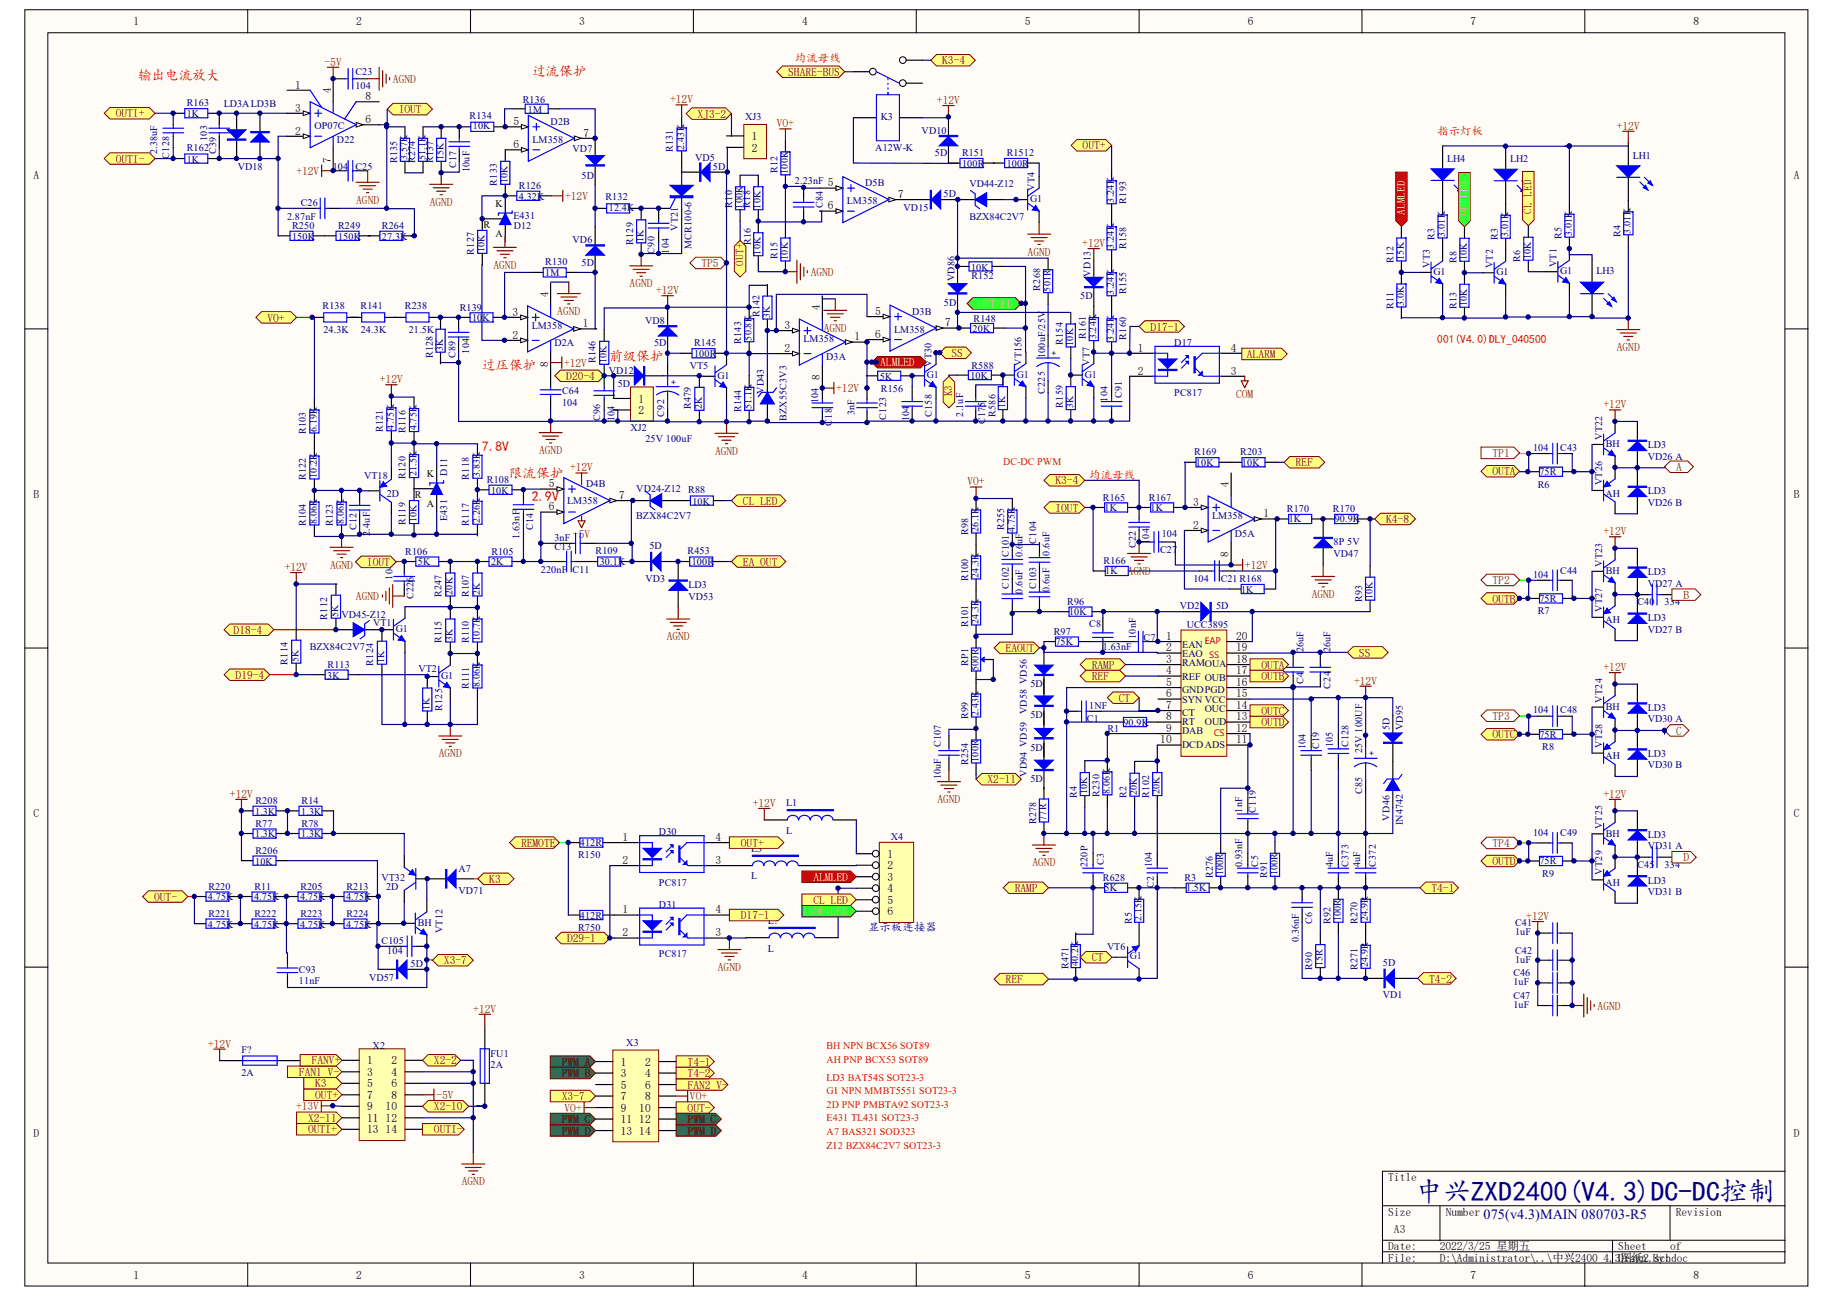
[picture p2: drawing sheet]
<svg xmlns="http://www.w3.org/2000/svg" width="297mm" height="210mm" viewBox="0 0 297 210" stroke-linecap="round" stroke-linejoin="round" font-family="sans-serif">
<defs><g id="words">
<g font-size="4.5" fill="#000080">
<text x="228.6" y="193.9">中兴ZD40V.)CD控制</text>
<text x="239.8" y="193.9">X20(43D-C</text>
</g>
<text font-size="2.3" fill="#000080" x="239.6" y="196.9">075(v4.3)MAIN 080703-R5</text>
<g font-size="2.2" fill="#f00">
<text x="22.3" y="13">输出电流放大</text>
<text x="85.9" y="12.2">过流保护</text>
<text x="77.8" y="59.7">过压保护</text>
<text x="98.4" y="58.3">前级保护</text>
<text x="77.8" y="72.8">78</text>
<text x="78.9" y="72.8">.V</text>
<text x="82.2" y="77.2">限流保护</text>
<text x="85.9" y="80.9">29</text>
<text x="87" y="80.9">.V</text>
</g>
<g font-size="1.9">
<text x="21.6" y="4.1">1</text>
<text x="57.5" y="4.1">2</text>
<text x="93.5" y="4.1">3</text>
<text x="129.5" y="4.1">4</text>
<text x="165.5" y="4.1">5</text>
<text x="201.5" y="4.1">6</text>
<text x="237.5" y="4.1">7</text>
<text x="273.5" y="4.1">8</text>
<text x="47.7" y="14.3">1</text>
<text x="59" y="16.2">8</text>
<text x="47.7" y="21.7">2</text>
<text x="47.7" y="18">3</text>
<text x="59" y="19.9">6</text>
<text x="82.9" y="20.2">5</text>
<text x="82.9" y="23.9">6</text>
<text x="94.3" y="22.1">7</text>
<text x="121.4" y="22.6">1</text>
<text x="5.4" y="28.9">A</text>
<text x="121.4" y="24.5">2</text>
<text x="289.7" y="28.9">A</text>
<text x="133.7" y="30.1">5</text>
<text x="133.7" y="33.8">6</text>
<text x="145.1" y="32">7</text>
<text x="82.8" y="51">3</text>
<text x="94.1" y="52.8">1</text>
<text x="126.7" y="53.1">3</text>
<text x="141.3" y="50.9">5</text>
<text x="152.7" y="52.7">7</text>
<text x="82.8" y="54.7">2</text>
<text x="126.7" y="56.8">2</text>
<text x="138" y="55">1</text>
<text x="141.3" y="54.6">6</text>
<text x="183.8" y="56.8">1</text>
<text x="198.8" y="56.8">4</text>
<text x="103.2" y="65">1</text>
<text x="183.8" y="60.5">2</text>
<text x="198.8" y="60.5">3</text>
<text x="103.2" y="66.9">2</text>
<text x="5.4" y="80.5">B</text>
<text x="88.7" y="78.7">5</text>
<text x="88.7" y="82.4">6</text>
<text x="100" y="80.6">7</text>
<text x="192.7" y="81.7">3</text>
<text x="204.1" y="83.5">1</text>
<text x="289.7" y="80.5">B</text>
<text x="192.7" y="85.4">2</text>
<text x="188.3" y="103.3">1</text>
<text x="188.3" y="105.2">2</text>
<text x="188.3" y="107">3</text>
<text x="199.7" y="107">18</text>
<text x="199.7" y="105.2">19</text>
<text x="199.7" y="103.3">20</text>
<text x="188.3" y="108.9">4</text>
<text x="188.3" y="110.8">5</text>
<text x="188.3" y="112.6">6</text>
<text x="199.7" y="112.6">15</text>
<text x="199.7" y="110.8">16</text>
<text x="199.7" y="108.9">17</text>
<text x="188.3" y="114.5">7</text>
<text x="188.3" y="116.3">8</text>
<text x="188.3" y="118.2">9</text>
<text x="199.7" y="118.2">12</text>
<text x="199.7" y="116.3">13</text>
<text x="199.7" y="114.5">14</text>
<text x="187.4" y="120">10</text>
<text x="199.7" y="120">11</text>
<text x="5.4" y="132">C</text>
<text x="289.7" y="132">C</text>
<text x="100.5" y="135.8">1</text>
<text x="115.6" y="135.8">4</text>
<text x="100.5" y="139.5">2</text>
<text x="115.6" y="139.5">3</text>
<text x="143.3" y="138.5">1</text>
<text x="143.3" y="140.4">2</text>
<text x="143.3" y="142.2">3</text>
<text x="100.5" y="147.5">1</text>
<text x="115.6" y="147.5">4</text>
<text x="143.3" y="144.1">4</text>
<text x="143.3" y="145.9">5</text>
<text x="143.3" y="147.8">6</text>
<text x="100.5" y="151.2">2</text>
<text x="115.6" y="151.2">3</text>
<text x="59.3" y="171.9">1</text>
<text x="59.3" y="173.7">3</text>
<text x="63.2" y="171.9">2</text>
<text x="63.2" y="173.7">4</text>
<text x="100.3" y="172.1">1</text>
<text x="100.3" y="173.9">3</text>
<text x="104.2" y="172.1">2</text>
<text x="104.2" y="173.9">4</text>
<text x="59.3" y="175.6">5</text>
<text x="59.3" y="177.4">7</text>
<text x="59.3" y="179.3">9</text>
<text x="62.3" y="179.3">10</text>
<text x="63.2" y="175.6">6</text>
<text x="63.2" y="177.4">8</text>
<text x="100.3" y="175.8">5</text>
<text x="100.3" y="177.6">7</text>
<text x="100.3" y="179.5">9</text>
<text x="103.3" y="179.5">10</text>
<text x="104.2" y="175.8">6</text>
<text x="104.2" y="177.6">8</text>
<text x="5.4" y="183.5">D</text>
<text x="59.3" y="181.1">11</text>
<text x="59.3" y="183">13</text>
<text x="62.3" y="181.1">12</text>
<text x="62.3" y="183">14</text>
<text x="100.3" y="181.4">11</text>
<text x="100.3" y="183.2">13</text>
<text x="103.3" y="181.4">12</text>
<text x="103.3" y="183.2">14</text>
<text x="289.7" y="183.5">D</text>
<text x="224.2" y="190.7">Title</text>
<text x="224.2" y="196.3">Size</text>
<text x="233.5" y="196.3">Number</text>
<text x="270.7" y="196.3">Revision</text>
<text x="224.2" y="203.7">File:</text>
<text x="224.2" y="201.9">Date:</text>
<text x="225.2" y="199.1">A3</text>
<text x="232.6" y="203.7">D:\Administrator\..\中兴2400</text>
<text x="232.6" y="201.9">2022/3/25 星期五</text>
<text x="259" y="203.7">4.</text>
<text x="260.8" y="203.7">3Drawn By:</text>
<text x="261.4" y="201.9">Sheet</text>
<text x="261.7" y="203.7">图纸2.schdoc</text>
<text x="269.7" y="201.9">of</text>
<text x="21.6" y="206.5">1</text>
<text x="57.5" y="206.5">2</text>
<text x="93.5" y="206.5">3</text>
<text x="129.5" y="206.5">4</text>
<text x="165.5" y="206.5">5</text>
<text x="201.5" y="206.5">6</text>
<text x="237.5" y="206.5">7</text>
<text x="273.5" y="206.5">8</text>
</g>
<g font-size="1.9" fill="#800000">
<text x="52.4" y="10.6">-5V</text>
<text x="152.2" y="10.4">K3-4</text>
<text x="63.5" y="13.4">AGND</text>
<text x="108.2" y="16.7">+12V</text>
<text x="127.3" y="12.2">SHARE-BUS</text>
<text x="151.3" y="16.8">+12V</text>
<text x="18.7" y="19">OUTI+</text>
<text x="64.4" y="18.3">IOUT</text>
<text x="112.7" y="19">XJ3-2</text>
<text x="125.5" y="20.5">VO+</text>
<text x="261.1" y="20.9">+12V</text>
<text x="18.7" y="26.3">OUTI-</text>
<text x="47.9" y="28.2">+12V</text>
<text x="174.9" y="24.1">OUT+</text>
<text x="57.5" y="32.9">AGND</text>
<text x="69.4" y="33.2">AGND</text>
<text x="91.3" y="32.3">+12V</text>
<text x="166" y="41.3">AGND</text>
<text x="174.8" y="39.9">+12V</text>
<text x="79.7" y="43.4">AGND</text>
<text x="101.7" y="46.4">AGND</text>
<text x="106" y="47.5">+12V</text>
<text x="113.3" y="43.1">TP5</text>
<text x="131" y="44.5">AGND</text>
<text x="43.2" y="51.9">VO+</text>
<text x="90" y="50.9">AGND</text>
<text x="133.1" y="53.6">AGND</text>
<text x="185.8" y="53.4">D17-1</text>
<text x="91.1" y="59.2">+12V</text>
<text x="153.7" y="57.6">SS</text>
<text x="201.4" y="57.8">ALARM</text>
<text x="261.1" y="56.7">AGND</text>
<text x="61.4" y="61.9">+12V</text>
<text x="91.5" y="61.3">D20-4</text>
<text x="135.1" y="63.3">+12V</text>
<text x="199.7" y="64.2">COM</text>
<text x="259" y="65.9">+12V</text>
<text x="87.1" y="73.3">AGND</text>
<text x="92.1" y="76.1">+12V</text>
<text x="115.5" y="73.4">AGND</text>
<text x="209.3" y="75.3">REF</text>
<text x="241.1" y="76.8">OUTA</text>
<text x="241.1" y="73.8">TP1</text>
<text x="270.7" y="76">A</text>
<text x="120" y="81.5">CL LED</text>
<text x="156.3" y="78.4">VO+</text>
<text x="170.5" y="82.6">IOUT</text>
<text x="170.5" y="78.2">K3-4</text>
<text x="92.5" y="86.8">-5V</text>
<text x="223.9" y="84.5">K4-8</text>
<text x="259" y="86.4">+12V</text>
<text x="46" y="92.2">+12V</text>
<text x="53.3" y="91.8">AGND</text>
<text x="59.3" y="91.4">IOUT</text>
<text x="120" y="91.3">EA OUT</text>
<text x="182.1" y="92.8">AGND</text>
<text x="201.1" y="91.9">+12V</text>
<text x="241.1" y="94.3">TP2</text>
<text x="57.5" y="96.9">AGND</text>
<text x="211.9" y="96.5">AGND</text>
<text x="241.1" y="97.3">OUTB</text>
<text x="271.9" y="96.7">B</text>
<text x="37.7" y="102.3">D18-4</text>
<text x="107.7" y="103.4">AGND</text>
<text x="162.4" y="105.3">EAOUT</text>
<text x="176.3" y="108">RAMP</text>
<text x="203.8" y="108">OUTA</text>
<text x="219.5" y="106">SS</text>
<text x="38.1" y="109.6">D19-4</text>
<text x="176.3" y="109.8">REF</text>
<text x="180.7" y="113.3">CT</text>
<text x="203.8" y="109.8">OUTB</text>
<text x="218.7" y="110.5">+12V</text>
<text x="259" y="108.3">+12V</text>
<text x="203.8" y="115.4">OUTC</text>
<text x="203.8" y="117.3">OUTD</text>
<text x="241.1" y="119.2">OUTC</text>
<text x="241.1" y="116.2">TP3</text>
<text x="270.7" y="118.6">C</text>
<text x="70.9" y="122.3">AGND</text>
<text x="37.1" y="128.8">+12V</text>
<text x="121.6" y="130.3">+12V</text>
<text x="151.4" y="129.7">AGND</text>
<text x="159.5" y="126.5">X2-11</text>
<text x="259" y="128.8">+12V</text>
<text x="84.2" y="136.7">REMOTE</text>
<text x="119.7" y="136.7">OUT+</text>
<text x="241.1" y="136.8">TP4</text>
<text x="79" y="142.6">K3</text>
<text x="166.8" y="139.9">AGND</text>
<text x="241.1" y="139.7">OUTD</text>
<text x="271.9" y="139.1">D</text>
<text x="24.9" y="145.4">OUT-</text>
<text x="119.7" y="148.4">D17-1</text>
<text x="131.4" y="145.9">CL LED</text>
<text x="163.9" y="144">RAMP</text>
<text x="231.2" y="144">T4-1</text>
<text x="246.5" y="148.5">+12V</text>
<text x="71.7" y="155.7">X3-7</text>
<text x="91.6" y="152.1">D29-1</text>
<text x="176.3" y="155.2">CT</text>
<text x="116" y="156.8">AGND</text>
<text x="162.4" y="158.8">REF</text>
<text x="230.8" y="158.6">T4-2</text>
<text x="76.4" y="163.5">+12V</text>
<text x="258" y="163">AGND</text>
<text x="33.6" y="169.1">+12V</text>
<text x="48.3" y="173.7">FAN1 V-</text>
<text x="50.3" y="171.9">FANV+</text>
<text x="70.1" y="171.9">X2-2</text>
<text x="90.7" y="172.1">PWM A</text>
<text x="90.7" y="173.9">PWM B</text>
<text x="111.1" y="172.1">T4-1</text>
<text x="111.1" y="173.9">T4-2</text>
<text x="47.8" y="179.2">+13V</text>
<text x="50.9" y="175.6">K3</text>
<text x="50.9" y="177.4">OUT+</text>
<text x="70.1" y="179.3">X2-10</text>
<text x="70.5" y="177.4">-5V</text>
<text x="90.7" y="177.6">X3-7</text>
<text x="91.2" y="179.5">VO+</text>
<text x="111.1" y="179.5">OUT-</text>
<text x="111.1" y="175.8">FAN2 V-</text>
<text x="111.4" y="177.6">VO+</text>
<text x="49.8" y="181.1">X2-11</text>
<text x="49.8" y="183">OUTI+</text>
<text x="70.1" y="183">OUTI-</text>
<text x="90.7" y="181.4">PWM C</text>
<text x="90.7" y="183.2">PWM D</text>
<text x="111.1" y="181.4">PWM C</text>
<text x="111.1" y="183.2">PWM D</text>
<text x="74.6" y="191.4">AGND</text>
</g>
<g font-size="1.9" fill="#f00">
<text x="128.4" y="10">均流母线</text>
<text x="232.2" y="21.7">指示灯板</text>
<text x="232.2" y="55.4">01V.)L_450</text>
<text x="233.1" y="55.4">0(40DY000</text>
<text x="175.9" y="77.3">均流母线</text>
</g>
<g font-size="1.9" fill="#fff">
<text x="158" y="49.7">OUTLED</text>
<text x="131.4" y="147.8">OUTLED</text>
</g>
<g font-size="1.9" fill="#f0ffff">
<text x="142.2" y="59.2">ALMLED</text>
<text x="131.4" y="142.2">ALMLED</text>
</g>
<text font-size="1.9" fill="#000080" x="140.2" y="150.4">显示板连接器</text>
<g font-size="1.8">
<text x="53.4" y="14.9" transform="rotate(-90 53.4 14.9)">4</text>
<text x="53.4" y="26.3" transform="rotate(-90 53.4 26.3)">7</text>
<text x="88.5" y="47.9" transform="rotate(-90 88.5 47.9)">4</text>
<text x="132.4" y="50" transform="rotate(-90 132.4 50)">4</text>
<text x="88.5" y="59.2" transform="rotate(-90 88.5 59.2)">8</text>
<text x="132.4" y="61.4" transform="rotate(-90 132.4 61.4)">8</text>
<text x="198.5" y="78.6" transform="rotate(-90 198.5 78.6)">4</text>
<text x="198.5" y="89.9" transform="rotate(-90 198.5 89.9)">8</text>
</g>
<text font-size="1.8" fill="#f0ffff" x="226.9" y="34.7" transform="rotate(-90 226.9 34.7)">ALMLED</text>
<text font-size="1.8" fill="#fff" x="237.1" y="34.8" transform="rotate(-90 237.1 34.8)">OUTLED</text>
<g font-size="1.8" fill="#800000">
<text x="247.4" y="34.6" transform="rotate(-90 247.4 34.6)">CL LED</text>
<text x="120.1" y="42.9" transform="rotate(-90 120.1 42.9)">OUT+</text>
<text x="153.8" y="64" transform="rotate(-90 153.8 64)">K3</text>
</g>
<g font-size="1.6" fill="#000080">
<text x="30.2" y="17.1">R163</text>
<text x="36.1" y="17.2">LD3ALD3B</text>
<text x="57.4" y="12.1">C23</text>
<text x="57.4" y="14.3">104</text>
<text x="84.4" y="16.6">R136</text>
<text x="30.2" y="18.9">1K</text>
<text x="33.5" y="22.7" transform="rotate(-90 33.5 22.7)">103</text>
<text x="50.8" y="20.8">OP07C</text>
<text x="54.4" y="23">D22</text>
<text x="75.9" y="19.2">R134</text>
<text x="76.4" y="20.8">10K</text>
<text x="85.3" y="18.3">1M</text>
<text x="86" y="23.1">LM358</text>
<text x="88.9" y="20.2">D2B</text>
<text x="120.3" y="19.4">XJ3</text>
<text x="142.3" y="19.4">K3</text>
<text x="148.9" y="21.6">VD10</text>
<text x="25.4" y="24.9" transform="rotate(-90 25.4 24.9)">2.38uF</text>
<text x="27.3" y="25.6" transform="rotate(-90 27.3 25.6)">C128</text>
<text x="30.2" y="24.4">R162</text>
<text x="30.2" y="26.2">1K</text>
<text x="34.9" y="24.9" transform="rotate(-90 34.9 24.9)">C39</text>
<text x="38.4" y="27.5">VD18</text>
<text x="53.8" y="27.5">104</text>
<text x="57.4" y="27.5">C25</text>
<text x="64.1" y="26.4" transform="rotate(-90 64.1 26.4)">R135</text>
<text x="65.8" y="25.9" transform="rotate(-90 65.8 25.9)">3.57K</text>
<text x="67.1" y="26.4" transform="rotate(-90 67.1 26.4)">R274</text>
<text x="68.7" y="25.9" transform="rotate(-90 68.7 25.9)">51.1K</text>
<text x="70" y="26.4" transform="rotate(-90 70 26.4)">R137</text>
<text x="71.6" y="25.9" transform="rotate(-90 71.6 25.9)">15K</text>
<text x="73.7" y="27.1" transform="rotate(-90 73.7 27.1)">C17</text>
<text x="75.8" y="27.8" transform="rotate(-90 75.8 27.8)">10uF</text>
<text x="80.2" y="30" transform="rotate(-90 80.2 30)">R133</text>
<text x="82" y="29.6" transform="rotate(-90 82 29.6)">10K</text>
<text x="92.5" y="24.5">VD7</text>
<text x="93.9" y="28.9">5D</text>
<text x="108.7" y="24.6" transform="rotate(-90 108.7 24.6)">R131</text>
<text x="110.5" y="24.2" transform="rotate(-90 110.5 24.2)">2.43K</text>
<text x="112.3" y="26">VD5</text>
<text x="115.2" y="27.4">5D</text>
<text x="125.6" y="27.9" transform="rotate(-90 125.6 27.9)">R12</text>
<text x="127.2" y="28.1" transform="rotate(-90 127.2 28.1)">100K</text>
<text x="128.4" y="29.7">2.23nF</text>
<text x="141.4" y="24.4">A12W-K</text>
<text x="151" y="25.2">5D</text>
<text x="155.4" y="25.2">R151</text>
<text x="155.4" y="27">100R</text>
<text x="162.6" y="25.2">R1512</text>
<text x="162.6" y="27">100R</text>
<text x="233.7" y="26.1">LH4</text>
<text x="243.9" y="26.2">LH2</text>
<text x="263.7" y="25.6">LH1</text>
<text x="46.4" y="35.5">2.87nF</text>
<text x="48.6" y="33.3">C26</text>
<text x="82.9" y="35.3">E431</text>
<text x="83.8" y="30.5">R126</text>
<text x="83.8" y="32.3">4.32K</text>
<text x="97.8" y="32.4">R132</text>
<text x="98.3" y="34">12.4K</text>
<text x="118.3" y="33.5" transform="rotate(-90 118.3 33.5)">R10</text>
<text x="119.9" y="33.7" transform="rotate(-90 119.9 33.7)">100K</text>
<text x="121.2" y="33.5" transform="rotate(-90 121.2 33.5)">R18</text>
<text x="122.9" y="33.7" transform="rotate(-90 122.9 33.7)">10K</text>
<text x="132.9" y="33.6" transform="rotate(-90 132.9 33.6)">C84</text>
<text x="136.8" y="33">LM358</text>
<text x="139.7" y="30.1">D5B</text>
<text x="146" y="34.1">VD15</text>
<text x="152.4" y="31.9">5D</text>
<text x="156.6" y="30.2">VD44-Z12</text>
<text x="156.6" y="35.5">BZX84C2V7</text>
<text x="166.4" y="32.7">G1</text>
<text x="167.1" y="30.8" transform="rotate(-90 167.1 30.8)">VT4</text>
<text x="179.9" y="32.7" transform="rotate(-90 179.9 32.7)">3.24K</text>
<text x="181.9" y="32.9" transform="rotate(-90 181.9 32.9)">R193</text>
<text x="47.2" y="36.9">R250</text>
<text x="47.2" y="38.7">150K</text>
<text x="54.6" y="36.9">R249</text>
<text x="54.6" y="38.7">150K</text>
<text x="61.7" y="36.9">R264</text>
<text x="61.7" y="38.7">27.3K</text>
<text x="76.5" y="41.1" transform="rotate(-90 76.5 41.1)">R127</text>
<text x="78.3" y="40.7" transform="rotate(-90 78.3 40.7)">10K</text>
<text x="83" y="36.9">D12</text>
<text x="92.5" y="39.2">VD6</text>
<text x="102.3" y="39.5" transform="rotate(-90 102.3 39.5)">R129</text>
<text x="103.9" y="39" transform="rotate(-90 103.9 39)">1K</text>
<text x="105.7" y="40.9" transform="rotate(-90 105.7 40.9)">C90</text>
<text x="108" y="40.9" transform="rotate(-90 108 40.9)">104</text>
<text x="109.5" y="37.3" transform="rotate(-90 109.5 37.3)">VT21</text>
<text x="111.7" y="40.2" transform="rotate(-90 111.7 40.2)">MCR100-6</text>
<text x="121.3" y="39.5" transform="rotate(-90 121.3 39.5)">R16</text>
<text x="122.9" y="41.1" transform="rotate(-90 122.9 41.1)">10K</text>
<text x="125.6" y="41.8" transform="rotate(-90 125.6 41.8)">R15</text>
<text x="127.2" y="41.9" transform="rotate(-90 127.2 41.9)">10K</text>
<text x="179.9" y="40.1" transform="rotate(-90 179.9 40.1)">3.24K</text>
<text x="181.9" y="40.2" transform="rotate(-90 181.9 40.2)">R158</text>
<text x="226.7" y="41.9" transform="rotate(-90 226.7 41.9)">15K</text>
<text x="231.7" y="38.7" transform="rotate(-90 231.7 38.7)">R3</text>
<text x="233.4" y="38.2" transform="rotate(-90 233.4 38.2)">3.01K</text>
<text x="236.9" y="42" transform="rotate(-90 236.9 42)">10K</text>
<text x="241.9" y="38.8" transform="rotate(-90 241.9 38.8)">R3</text>
<text x="243.6" y="38.3" transform="rotate(-90 243.6 38.3)">3.01K</text>
<text x="247.2" y="41.8" transform="rotate(-90 247.2 41.8)">10K</text>
<text x="252.2" y="38.6" transform="rotate(-90 252.2 38.6)">R5</text>
<text x="253.9" y="38.1" transform="rotate(-90 253.9 38.1)">3.01K</text>
<text x="261.7" y="38.3" transform="rotate(-90 261.7 38.3)">R4</text>
<text x="263.4" y="37.7" transform="rotate(-90 263.4 37.7)">3.01K</text>
<text x="88.1" y="42.8">R130</text>
<text x="88.1" y="44.6">1M</text>
<text x="93.9" y="42.9">5D</text>
<text x="154.2" y="45.4" transform="rotate(-90 154.2 45.4)">VD86</text>
<text x="156.9" y="43.7">10K</text>
<text x="156.9" y="45">R152</text>
<text x="168" y="46.9" transform="rotate(-90 168 46.9)">R268</text>
<text x="169.7" y="47.1" transform="rotate(-90 169.7 47.1)">501R</text>
<text x="176.1" y="44.7" transform="rotate(-90 176.1 44.7)">VD13</text>
<text x="179.9" y="47.6" transform="rotate(-90 179.9 47.6)">3.24K</text>
<text x="181.9" y="47.5" transform="rotate(-90 181.9 47.5)">R155</text>
<text x="225.1" y="42.5" transform="rotate(-90 225.1 42.5)">R12</text>
<text x="230.9" y="43.3" transform="rotate(-90 230.9 43.3)">VT3</text>
<text x="231.5" y="44.4">G1</text>
<text x="235.3" y="42.5" transform="rotate(-90 235.3 42.5)">R8</text>
<text x="241.1" y="43.3" transform="rotate(-90 241.1 43.3)">VT2</text>
<text x="241.7" y="44.5">G1</text>
<text x="245.6" y="42.4" transform="rotate(-90 245.6 42.4)">R6</text>
<text x="251.4" y="43.1" transform="rotate(-90 251.4 43.1)">VT1</text>
<text x="252" y="44.3">G1</text>
<text x="257.9" y="44.3">LH3</text>
<text x="52.1" y="50">R138</text>
<text x="52.2" y="53.7">24.3K</text>
<text x="58.2" y="50">R141</text>
<text x="58.3" y="53.7">24.3K</text>
<text x="65.4" y="50">R238</text>
<text x="66" y="53.7">21.5K</text>
<text x="74.3" y="50.1">R139</text>
<text x="76.3" y="51.9">10</text>
<text x="78" y="51.9">K</text>
<text x="85.9" y="53.1">LM358</text>
<text x="104.2" y="52.3">VD8</text>
<text x="122.7" y="51.2" transform="rotate(-90 122.7 51.2)">R142</text>
<text x="124.3" y="51.3" transform="rotate(-90 124.3 51.3)">3K</text>
<text x="144.4" y="53.7">LM358</text>
<text x="147.3" y="50.8">D3B</text>
<text x="152.5" y="49.4">5D</text>
<text x="157.1" y="53.6">20K</text>
<text x="157.3" y="52.1">R148</text>
<text x="174.5" y="48.3">5D</text>
<text x="225.1" y="49.9" transform="rotate(-90 225.1 49.9)">R11</text>
<text x="226.7" y="49.4" transform="rotate(-90 226.7 49.4)">3.0K</text>
<text x="235.3" y="50" transform="rotate(-90 235.3 50)">R13</text>
<text x="236.9" y="49.4" transform="rotate(-90 236.9 49.4)">10K</text>
<text x="69.9" y="57.8" transform="rotate(-90 69.9 57.8)">R128</text>
<text x="71.5" y="56.7" transform="rotate(-90 71.5 56.7)">3K</text>
<text x="73.6" y="57.8" transform="rotate(-90 73.6 57.8)">C89</text>
<text x="75.8" y="57.1" transform="rotate(-90 75.8 57.1)">104</text>
<text x="89.5" y="55.9">D2A</text>
<text x="96.2" y="58.6" transform="rotate(-90 96.2 58.6)">R146</text>
<text x="98" y="58.6" transform="rotate(-90 98 58.6)">10K</text>
<text x="105.6" y="55.9">5D</text>
<text x="111.4" y="59.6">VT5</text>
<text x="112.1" y="55.9">R145</text>
<text x="112.1" y="57.7">100R</text>
<text x="119.7" y="55.5" transform="rotate(-90 119.7 55.5)">R143</text>
<text x="121.4" y="55" transform="rotate(-90 121.4 55)">50.8K</text>
<text x="129.8" y="55.3">LM358</text>
<text x="133.4" y="58.1">D3A</text>
<text x="150.5" y="59.2" transform="rotate(-90 150.5 59.2)">VT30</text>
<text x="156.9" y="59.6">R588</text>
<text x="165" y="59.1" transform="rotate(-90 165 59.1)">VT156</text>
<text x="168.8" y="57.8" transform="rotate(-90 168.8 57.8)">100uF/25V</text>
<text x="171.7" y="55.7" transform="rotate(-90 171.7 55.7)">R154</text>
<text x="173.3" y="55.8" transform="rotate(-90 173.3 55.8)">10K</text>
<text x="175.4" y="54.7" transform="rotate(-90 175.4 54.7)">R161</text>
<text x="176" y="59.1" transform="rotate(-90 176 59.1)">VT7</text>
<text x="177" y="54.8" transform="rotate(-90 177 54.8)">3.24K</text>
<text x="179.9" y="55" transform="rotate(-90 179.9 55)">3.24K</text>
<text x="181.9" y="54.8" transform="rotate(-90 181.9 54.8)">R160</text>
<text x="189.7" y="55.8">D17</text>
<text x="90.8" y="63.7">C64</text>
<text x="90.8" y="65.6">104</text>
<text x="98.3" y="60.3">VD12</text>
<text x="99.8" y="62.5">5D</text>
<text x="115.9" y="61.2">G1</text>
<text x="123.4" y="63.6" transform="rotate(-90 123.4 63.6)">VD43</text>
<text x="132.2" y="65.1" transform="rotate(-90 132.2 65.1)">104</text>
<text x="142.1" y="61.3">5K</text>
<text x="142.3" y="63.3">R156</text>
<text x="149.7" y="61.1">G1</text>
<text x="156.7" y="61.2">10K</text>
<text x="162.4" y="66" transform="rotate(-90 162.4 66)">1K</text>
<text x="164.2" y="61">G1</text>
<text x="168.7" y="63.6" transform="rotate(-90 168.7 63.6)">C225</text>
<text x="171.7" y="65.8" transform="rotate(-90 171.7 65.8)">R159</text>
<text x="173.3" y="66" transform="rotate(-90 173.3 66)">3K</text>
<text x="175.2" y="61">G1</text>
<text x="178.9" y="64.8" transform="rotate(-90 178.9 64.8)">104</text>
<text x="181.2" y="64.3" transform="rotate(-90 181.2 64.3)">C91</text>
<text x="189.7" y="63.9">PC817</text>
<text x="49.4" y="70.1" transform="rotate(-90 49.4 70.1)">R103</text>
<text x="51.2" y="69.7" transform="rotate(-90 51.2 69.7)">6.19K</text>
<text x="61.8" y="69.8" transform="rotate(-90 61.8 69.8)">R121</text>
<text x="63.6" y="69.4" transform="rotate(-90 63.6 69.4)">4.75K</text>
<text x="65.5" y="69.9" transform="rotate(-90 65.5 69.9)">R116</text>
<text x="67.3" y="69.5" transform="rotate(-90 67.3 69.5)">4.75K</text>
<text x="96.9" y="68" transform="rotate(-90 96.9 68)">C96</text>
<text x="99.2" y="68" transform="rotate(-90 99.2 68)">104</text>
<text x="101.9" y="69.5">XJ2</text>
<text x="104.2" y="71.3">25V 100uF</text>
<text x="107.3" y="67.3" transform="rotate(-90 107.3 67.3)">C92</text>
<text x="111.6" y="66" transform="rotate(-90 111.6 66)">R479</text>
<text x="113.3" y="66.1" transform="rotate(-90 113.3 66.1)">2K</text>
<text x="119.7" y="66.6" transform="rotate(-90 119.7 66.6)">R144</text>
<text x="121.4" y="66.1" transform="rotate(-90 121.4 66.1)">51.1K</text>
<text x="127" y="68" transform="rotate(-90 127 68)">BZX55C3V3</text>
<text x="134.4" y="68.7" transform="rotate(-90 134.4 68.7)">C18</text>
<text x="138" y="67" transform="rotate(-90 138 67)">3nF</text>
<text x="143.2" y="67.8" transform="rotate(-90 143.2 67.8)">C123</text>
<text x="146.9" y="68.1" transform="rotate(-90 146.9 68.1)">104</text>
<text x="150.5" y="67.3" transform="rotate(-90 150.5 67.3)">C158</text>
<text x="155.6" y="67.3" transform="rotate(-90 155.6 67.3)">2.1uF</text>
<text x="159.1" y="68.5" transform="rotate(-90 159.1 68.5)">C175</text>
<text x="160.8" y="67.3" transform="rotate(-90 160.8 67.3)">R586</text>
<text x="258.8" y="71" transform="rotate(-90 258.8 71)">VT22</text>
<text x="49.4" y="77.6" transform="rotate(-90 49.4 77.6)">R122</text>
<text x="51.2" y="77.1" transform="rotate(-90 51.2 77.1)">10.2K</text>
<text x="58.8" y="77.4">VT18</text>
<text x="65.5" y="77.3" transform="rotate(-90 65.5 77.3)">R120</text>
<text x="67.3" y="76.9" transform="rotate(-90 67.3 76.9)">21.5K</text>
<text x="72.2" y="76.8" transform="rotate(-90 72.2 76.8)">D11</text>
<text x="75.7" y="77.4" transform="rotate(-90 75.7 77.4)">R118</text>
<text x="77.5" y="77" transform="rotate(-90 77.5 77)">3.83K</text>
<text x="78.6" y="77.9">R108</text>
<text x="192.9" y="73.5">R169</text>
<text x="193.2" y="75.2">10K</text>
<text x="200.3" y="73.5">R203</text>
<text x="200.6" y="75.2">10K</text>
<text x="247.6" y="72.8">104</text>
<text x="248.7" y="76.7">75R</text>
<text x="252" y="72.8">C43</text>
<text x="259.4" y="72.2">BH</text>
<text x="266.1" y="72.4">LD3</text>
<text x="266.1" y="74.2">VD26 A</text>
<text x="62.5" y="80.3">2D</text>
<text x="79.3" y="79.7">10K</text>
<text x="91.6" y="81.4">LM358</text>
<text x="94.7" y="78.7">D4B</text>
<text x="102.8" y="79.4">VD24-Z12</text>
<text x="102.8" y="83.8">BZX84C2V7</text>
<text x="111.2" y="79.7">R88</text>
<text x="111.8" y="81.5">10K</text>
<text x="178.1" y="80.9">R165</text>
<text x="178.4" y="82.5">1K</text>
<text x="185.6" y="80.9">R167</text>
<text x="185.8" y="82.5">1K</text>
<text x="195.8" y="83.8">LM358</text>
<text x="207.9" y="82.7">R170</text>
<text x="215.3" y="82.7">R170</text>
<text x="248.4" y="78.7">R6</text>
<text x="258.8" y="78.4" transform="rotate(-90 258.8 78.4)">VT26</text>
<text x="259.3" y="80.2">AH</text>
<text x="266.1" y="79.8">LD3</text>
<text x="266.1" y="81.7">VD26 B</text>
<text x="49.4" y="85" transform="rotate(-90 49.4 85)">R104</text>
<text x="51.2" y="84.6" transform="rotate(-90 51.2 84.6)">8.06K</text>
<text x="53.8" y="85" transform="rotate(-90 53.8 85)">R123</text>
<text x="55.6" y="84.6" transform="rotate(-90 55.6 84.6)">8.06K</text>
<text x="57.6" y="85.6" transform="rotate(-90 57.6 85.6)">C12</text>
<text x="59.7" y="86.5" transform="rotate(-90 59.7 86.5)">2.4uF</text>
<text x="65.5" y="89.6">R106</text>
<text x="65.5" y="84.8" transform="rotate(-90 65.5 84.8)">R119</text>
<text x="67.3" y="84.4" transform="rotate(-90 67.3 84.4)">10K</text>
<text x="72.2" y="84.1" transform="rotate(-90 72.2 84.1)">E431</text>
<text x="75.7" y="84.9" transform="rotate(-90 75.7 84.9)">R117</text>
<text x="77.5" y="84.5" transform="rotate(-90 77.5 84.5)">2.26K</text>
<text x="79.4" y="89.6">R105</text>
<text x="83.9" y="87" transform="rotate(-90 83.9 87)">1.63nF</text>
<text x="86.1" y="85.6" transform="rotate(-90 86.1 85.6)">C14</text>
<text x="89.5" y="88.8">C13</text>
<text x="89.5" y="87.4">3nF</text>
<text x="96.2" y="89.5">R109</text>
<text x="104.9" y="88.6">5D</text>
<text x="111.1" y="89.5">R453</text>
<text x="156.4" y="86.4" transform="rotate(-90 156.4 86.4)">R98</text>
<text x="158" y="85.9" transform="rotate(-90 158 85.9)">26.1K</text>
<text x="162.2" y="85.6" transform="rotate(-90 162.2 85.6)">R255</text>
<text x="163" y="90" transform="rotate(-90 163 90)">C101</text>
<text x="163.9" y="85.9" transform="rotate(-90 163.9 85.9)">4.75K</text>
<text x="165.2" y="90" transform="rotate(-90 165.2 90)">0.6</text>
<text x="165.2" y="87.9" transform="rotate(-90 165.2 87.9)">uF</text>
<text x="167.3" y="87.8" transform="rotate(-90 167.3 87.8)">C104</text>
<text x="169.5" y="89.7" transform="rotate(-90 169.5 89.7)">0.6uF</text>
<text x="183.4" y="88.5" transform="rotate(-90 183.4 88.5)">C22</text>
<text x="185.6" y="87.8" transform="rotate(-90 185.6 87.8)">104</text>
<text x="187.4" y="89.3">C27</text>
<text x="187.7" y="86.7">104</text>
<text x="199.5" y="86.6">D5A</text>
<text x="208.1" y="84.4">1K</text>
<text x="215.4" y="88.1">8P 5V</text>
<text x="215.4" y="89.9">VD47</text>
<text x="215.6" y="84.4">90.9K</text>
<text x="63.4" y="93.6" transform="rotate(-90 63.4 93.6)">104</text>
<text x="67.5" y="91.3">5K</text>
<text x="79.3" y="91.3">2K</text>
<text x="87.4" y="92.5">220nF C11</text>
<text x="96.9" y="91.3">30.1K</text>
<text x="104.2" y="94">VD3</text>
<text x="111.2" y="94.9">LD3</text>
<text x="111.7" y="91.3">100R</text>
<text x="156.4" y="93.8" transform="rotate(-90 156.4 93.8)">R100</text>
<text x="158" y="93.3" transform="rotate(-90 158 93.3)">24.3K</text>
<text x="163" y="95.1" transform="rotate(-90 163 95.1)">C102</text>
<text x="165.2" y="95.8" transform="rotate(-90 165.2 95.8)">0.6uF</text>
<text x="167.3" y="95.1" transform="rotate(-90 167.3 95.1)">C103</text>
<text x="169.5" y="95.6" transform="rotate(-90 169.5 95.6)">0.6uF</text>
<text x="178.2" y="91.1">R166</text>
<text x="178.5" y="92.8">1K</text>
<text x="192.8" y="94">104</text>
<text x="197.2" y="94">C21 R168</text>
<text x="200.5" y="95.7">1K</text>
<text x="247.6" y="93.3">104</text>
<text x="252" y="92.6">C44</text>
<text x="258.8" y="91.5" transform="rotate(-90 258.8 91.5)">VT23</text>
<text x="259.4" y="92.7">BH</text>
<text x="266.1" y="92.9">LD3</text>
<text x="266.1" y="94.7">VD27 A</text>
<text x="52.9" y="100" transform="rotate(-90 52.9 100)">R112</text>
<text x="54.6" y="99.6" transform="rotate(-90 54.6 99.6)">5K</text>
<text x="55.2" y="99.8">VD45-Z12</text>
<text x="60.3" y="101">VT1</text>
<text x="66.8" y="96.7" transform="rotate(-90 66.8 96.7)">C226</text>
<text x="71.3" y="96.4" transform="rotate(-90 71.3 96.4)">R247</text>
<text x="73.1" y="96.1" transform="rotate(-90 73.1 96.1)">20K</text>
<text x="75.7" y="96.4" transform="rotate(-90 75.7 96.4)">R107</text>
<text x="77.5" y="96.1" transform="rotate(-90 77.5 96.1)">2K</text>
<text x="111.2" y="96.8">VD53</text>
<text x="156.4" y="101.3" transform="rotate(-90 156.4 101.3)">R101</text>
<text x="158" y="100.7" transform="rotate(-90 158 100.7)">24.3K</text>
<text x="172.4" y="97.7">R96</text>
<text x="172.7" y="99.3">10K</text>
<text x="175.9" y="101.3">C8</text>
<text x="190.6" y="98.4">VD2</text>
<text x="191.7" y="101.4">UCC3895</text>
<text x="196.4" y="98.4">5D</text>
<text x="220" y="97.2" transform="rotate(-90 220 97.2)">R93</text>
<text x="221.7" y="96.7" transform="rotate(-90 221.7 96.7)">10K</text>
<text x="248.4" y="99.2">R7</text>
<text x="248.7" y="97.2">75R</text>
<text x="258.8" y="98.8" transform="rotate(-90 258.8 98.8)">VT27</text>
<text x="259.3" y="100.6">AH</text>
<text x="264.5" y="97.7">C40</text>
<text x="266.1" y="100.3">LD3</text>
<text x="268.9" y="97.7">334</text>
<text x="46.4" y="107.3" transform="rotate(-90 46.4 107.3)">R114</text>
<text x="48.2" y="106.9" transform="rotate(-90 48.2 106.9)">5K</text>
<text x="50" y="104.9">BZX84C2V7</text>
<text x="52.9" y="107.9">R113</text>
<text x="60.3" y="107.5" transform="rotate(-90 60.3 107.5)">R124</text>
<text x="62.1" y="107.1" transform="rotate(-90 62.1 107.1)">1K</text>
<text x="63.9" y="102.1">G1</text>
<text x="71.3" y="103.9" transform="rotate(-90 71.3 103.9)">R115</text>
<text x="73.1" y="103.5" transform="rotate(-90 73.1 103.5)">3K</text>
<text x="75.7" y="103.9" transform="rotate(-90 75.7 103.9)">R110</text>
<text x="77.5" y="103.5" transform="rotate(-90 77.5 103.5)">10.7K</text>
<text x="156.4" y="107.5" transform="rotate(-90 156.4 107.5)">RP1</text>
<text x="170.2" y="102.5">R97</text>
<text x="170.5" y="104.2">75K</text>
<text x="178.1" y="105">1.63nF</text>
<text x="183.4" y="103.1" transform="rotate(-90 183.4 103.1)">10nF</text>
<text x="184.7" y="103.5">C7</text>
<text x="190.9" y="104.7">EAN</text>
<text x="190.9" y="106.1">EAO</text>
<text x="190.9" y="107.6">RAMOUA</text>
<text x="210.5" y="105.3" transform="rotate(-90 210.5 105.3)">26uF</text>
<text x="214.9" y="105.3" transform="rotate(-90 214.9 105.3)">26uF</text>
<text x="266.1" y="102.2">VD27 B</text>
<text x="52.8" y="109.6">3K</text>
<text x="67.6" y="108.6">VT2</text>
<text x="71.3" y="109.7">G1</text>
<text x="75.7" y="111.3" transform="rotate(-90 75.7 111.3)">R111</text>
<text x="77.5" y="110.9" transform="rotate(-90 77.5 110.9)">8.06K</text>
<text x="158" y="108.3" transform="rotate(-90 158 108.3)">500R</text>
<text x="166.4" y="110.9">5D</text>
<text x="190.9" y="109.8">REF OUB</text>
<text x="190.9" y="111.8">GNDPGD</text>
<text x="190.9" y="113.5">SYN VCC</text>
<text x="210.5" y="110.5" transform="rotate(-90 210.5 110.5)">C4</text>
<text x="214.9" y="111.2" transform="rotate(-90 214.9 111.2)">C24</text>
<text x="258.8" y="113.4" transform="rotate(-90 258.8 113.4)">VT24</text>
<text x="69.4" y="114.6" transform="rotate(-90 69.4 114.6)">1K</text>
<text x="71.4" y="114.8" transform="rotate(-90 71.4 114.8)">R125</text>
<text x="156.4" y="116.1" transform="rotate(-90 156.4 116.1)">R99</text>
<text x="158" y="115.6" transform="rotate(-90 158 115.6)">2.43K</text>
<text x="165.9" y="115.3" transform="rotate(-90 165.9 115.3)">VD58 VD56</text>
<text x="166.4" y="115.9">5D</text>
<text x="175.6" y="116.6">C1</text>
<text x="175.9" y="114.5">1NF</text>
<text x="178.9" y="118.1">R1</text>
<text x="181.5" y="117.2">90.9K</text>
<text x="190.9" y="115.6">CT</text>
<text x="190.9" y="117.1">RT</text>
<text x="190.9" y="118.6">DAB</text>
<text x="194.6" y="114.9">OUC</text>
<text x="194.6" y="117.1">OUD</text>
<text x="224.4" y="117.9" transform="rotate(-90 224.4 117.9)">5D</text>
<text x="226.6" y="117.9" transform="rotate(-90 226.6 117.9)">VD95</text>
<text x="247.6" y="115.2">104</text>
<text x="248.7" y="119.1">75R</text>
<text x="252" y="115.2">C48</text>
<text x="259.4" y="114.6">BH</text>
<text x="266.1" y="114.8">LD3</text>
<text x="266.1" y="116.7">VD30 A</text>
<text x="152" y="125.8" transform="rotate(-90 152 125.8)">10uF</text>
<text x="152" y="120.7" transform="rotate(-90 152 120.7)">C107</text>
<text x="156.4" y="123.5" transform="rotate(-90 156.4 123.5)">R254</text>
<text x="158" y="123" transform="rotate(-90 158 123)">100R</text>
<text x="165.9" y="125.5" transform="rotate(-90 165.9 125.5)">VD94 VD59</text>
<text x="166.4" y="121.2">5D</text>
<text x="190.9" y="120.8">DCDADS</text>
<text x="210.9" y="121" transform="rotate(-90 210.9 121)">104</text>
<text x="213.1" y="121" transform="rotate(-90 213.1 121)">C19</text>
<text x="215.3" y="120.7" transform="rotate(-90 215.3 120.7)">105</text>
<text x="217.8" y="120.7" transform="rotate(-90 217.8 120.7)">C128</text>
<text x="220" y="121.6" transform="rotate(-90 220 121.6)">25V 100UF</text>
<text x="249.1" y="121.1">R8</text>
<text x="258.8" y="120.7" transform="rotate(-90 258.8 120.7)">VT28</text>
<text x="259.3" y="122.6">AH</text>
<text x="266.1" y="122.2">LD3</text>
<text x="266.1" y="124.1">VD30 B</text>
<text x="41.2" y="131.6">1.3K</text>
<text x="41.3" y="129.9">R208</text>
<text x="48.6" y="131.6">1.3K</text>
<text x="48.7" y="129.9">R14</text>
<text x="127" y="130.2">L1</text>
<text x="166.4" y="126.3">5D</text>
<text x="173.9" y="128.8" transform="rotate(-90 173.9 128.8)">R4</text>
<text x="175.6" y="128.3" transform="rotate(-90 175.6 128.3)">10K</text>
<text x="177.6" y="128.7" transform="rotate(-90 177.6 128.7)">R230</text>
<text x="179.2" y="128.2" transform="rotate(-90 179.2 128.2)">8.06K</text>
<text x="182" y="128.9" transform="rotate(-90 182 128.9)">R2</text>
<text x="183.6" y="128.4" transform="rotate(-90 183.6 128.4)">20K</text>
<text x="185.6" y="128.8" transform="rotate(-90 185.6 128.8)">R102</text>
<text x="187.3" y="128.3" transform="rotate(-90 187.3 128.3)">20K</text>
<text x="200.6" y="131.2" transform="rotate(-90 200.6 131.2)">1nF</text>
<text x="202.8" y="131.2" transform="rotate(-90 202.8 131.2)">C119</text>
<text x="220" y="128.2" transform="rotate(-90 220 128.2)">C85</text>
<text x="41.2" y="135.2">1.3K</text>
<text x="41.3" y="133.5">R77</text>
<text x="41.3" y="137.9">R206</text>
<text x="48.6" y="135.2">1.3K</text>
<text x="48.7" y="133.5">R78</text>
<text x="93.7" y="136.6">412R</text>
<text x="106.4" y="134.8">D30</text>
<text x="121.3" y="137.5">L3</text>
<text x="127" y="134.6">L</text>
<text x="143.9" y="135.7">X4</text>
<text x="167.3" y="133.1" transform="rotate(-90 167.3 133.1)">R278</text>
<text x="169" y="132.5" transform="rotate(-90 169 132.5)">77R</text>
<text x="224.4" y="132.5" transform="rotate(-90 224.4 132.5)">VD46</text>
<text x="226.6" y="133.2" transform="rotate(-90 226.6 133.2)">IN4742</text>
<text x="247.6" y="134.9">104</text>
<text x="252" y="135">C49</text>
<text x="258.8" y="133.9" transform="rotate(-90 258.8 133.9)">VT25</text>
<text x="259.4" y="135.1">BH</text>
<text x="266.1" y="135.3">LD3</text>
<text x="266.1" y="137.1">VD31 A</text>
<text x="33.7" y="143.7">R220</text>
<text x="41.1" y="143.7">R11</text>
<text x="41.2" y="139.6">10K</text>
<text x="48.5" y="143.7">R205</text>
<text x="56" y="143.7">R213</text>
<text x="61.6" y="142.2">VT32</text>
<text x="62.4" y="143.7">2D</text>
<text x="74.1" y="140.7">A7</text>
<text x="93.4" y="138.6">R150</text>
<text x="106.4" y="143">PC817</text>
<text x="121.3" y="142">L</text>
<text x="175.7" y="140" transform="rotate(-90 175.7 140)">220P</text>
<text x="178.1" y="142.3">R628</text>
<text x="178.3" y="139.7" transform="rotate(-90 178.3 139.7)">C3</text>
<text x="178.4" y="143.9">5K</text>
<text x="186" y="140" transform="rotate(-90 186 140)">104</text>
<text x="186.4" y="143.3" transform="rotate(-90 186.4 143.3)">C2</text>
<text x="191.3" y="142.3">R3</text>
<text x="191.6" y="143.9">1.5K</text>
<text x="195.9" y="141.8" transform="rotate(-90 195.9 141.8)">R276</text>
<text x="197.5" y="141.3" transform="rotate(-90 197.5 141.3)">100R</text>
<text x="200.6" y="140" transform="rotate(-90 200.6 140)">0.93nF</text>
<text x="203.2" y="140" transform="rotate(-90 203.2 140)">C5</text>
<text x="204.7" y="141.8" transform="rotate(-90 204.7 141.8)">R91</text>
<text x="206.3" y="141.3" transform="rotate(-90 206.3 141.3)">100R</text>
<text x="215.3" y="140" transform="rotate(-90 215.3 140)">4uF</text>
<text x="217.8" y="140" transform="rotate(-90 217.8 140)">C373</text>
<text x="219.7" y="140" transform="rotate(-90 219.7 140)">4uF</text>
<text x="222.2" y="140" transform="rotate(-90 222.2 140)">C372</text>
<text x="248.7" y="139.6">75R</text>
<text x="249.1" y="141.5">R9</text>
<text x="258.8" y="141.2" transform="rotate(-90 258.8 141.2)">VT29</text>
<text x="259.3" y="143.1">AH</text>
<text x="264.5" y="140.1">C45</text>
<text x="266.1" y="142.7">LD3</text>
<text x="268.9" y="140.1">334</text>
<text x="33.6" y="145.4">4.75K</text>
<text x="33.6" y="149.8">4.75K</text>
<text x="33.7" y="148.1">R221</text>
<text x="41" y="145.4">4.75K</text>
<text x="41" y="149.8">4.75K</text>
<text x="41.1" y="148.1">R222</text>
<text x="48.5" y="145.4">4.75K</text>
<text x="48.5" y="149.8">4.75K</text>
<text x="48.5" y="148.1">R223</text>
<text x="55.9" y="145.4">4.75K</text>
<text x="55.9" y="149.8">4.75K</text>
<text x="56" y="148.1">R224</text>
<text x="67.5" y="149.5">BH</text>
<text x="74.1" y="144.4">VD71</text>
<text x="93.7" y="148.3">412R</text>
<text x="106.4" y="146.5">D31</text>
<text x="124" y="149.2">L?</text>
<text x="182.8" y="149.2" transform="rotate(-90 182.8 149.2)">R5</text>
<text x="184.4" y="148.7" transform="rotate(-90 184.4 148.7)">2.15K</text>
<text x="212" y="149.2" transform="rotate(-90 212 149.2)">C6</text>
<text x="214.9" y="149.3" transform="rotate(-90 214.9 149.3)">R92</text>
<text x="216.6" y="148.7" transform="rotate(-90 216.6 148.7)">100R</text>
<text x="219.3" y="149.3" transform="rotate(-90 219.3 149.3)">R270</text>
<text x="221" y="148.7" transform="rotate(-90 221 148.7)">24.9R</text>
<text x="244.7" y="149.6">C41</text>
<text x="266.1" y="144.5">VD31 B</text>
<text x="61.6" y="152.4">C105</text>
<text x="62.5" y="154">104</text>
<text x="71.5" y="150.7" transform="rotate(-90 71.5 150.7)">VT12</text>
<text x="93.4" y="150.3">R750</text>
<text x="106.4" y="154.6">PC817</text>
<text x="124" y="153.6">L</text>
<text x="178.8" y="153.5">VT6</text>
<text x="182.5" y="154.9">G1</text>
<text x="209.8" y="152.1" transform="rotate(-90 209.8 152.1)">0.36nF</text>
<text x="223.4" y="155.9">5D</text>
<text x="244.7" y="151">1uF</text>
<text x="244.7" y="154">C42</text>
<text x="244.7" y="155.4">1uF</text>
<text x="48.3" y="157">C93</text>
<text x="48.3" y="158.9">11nF</text>
<text x="59.6" y="158.3">VD57</text>
<text x="66.3" y="156.1">5D</text>
<text x="172.6" y="156.5" transform="rotate(-90 172.6 156.5)">R471</text>
<text x="174.1" y="156" transform="rotate(-90 174.1 156)">40.2K</text>
<text x="212" y="156.6" transform="rotate(-90 212 156.6)">R90</text>
<text x="213.6" y="156" transform="rotate(-90 213.6 156)">15R</text>
<text x="219.3" y="156.7" transform="rotate(-90 219.3 156.7)">R271</text>
<text x="221" y="156.2" transform="rotate(-90 221 156.2)">24.9R</text>
<text x="223.4" y="161.1">VD1</text>
<text x="244.4" y="157.6">C46</text>
<text x="244.4" y="159.1">1uF</text>
<text x="244.4" y="161.3">C47</text>
<text x="244.4" y="162.7">1uF</text>
<text x="39" y="170">F?</text>
<text x="39" y="173.7">2A</text>
<text x="60.2" y="169.4">X2</text>
<text x="79.2" y="170.6">FU1</text>
<text x="79.2" y="172.5">2A</text>
<text x="101.2" y="168.8">X3</text>
</g>
<g font-size="1.6" fill="#080d02">
<text x="80" y="33.5">K</text>
<text x="78.1" y="36.8">R</text>
<text x="80" y="38.3">A</text>
<text x="68.9" y="77.1">K</text>
<text x="67" y="80.4">R</text>
<text x="68.9" y="81.9">A</text>
</g>
<g font-size="1.6" fill="#f00">
<text x="162" y="75">DC-DC PWM</text>
<text x="133.5" y="169.4">BH NPN BCX56 SOT89</text>
<text x="133.5" y="171.6">AH PNP BCX53 SOT89</text>
<text x="133.5" y="174.5">LD3 BAT54S SOT23-3</text>
<text x="133.5" y="176.7">G1 NPN MMBT5551 SOT23-3</text>
<text x="133.5" y="178.9">2D PNP PMBTA92 SOT23-3</text>
<text x="133.5" y="181.1">E431 TL431 SOT23-3</text>
<text x="133.5" y="185.4">Z12 BZX84C2V7 SOT23-3</text>
<text x="133.5" y="183.3">A7 BAS321 SOD323</text>
</g>
<g font-size="1.4" fill="#f00">
<text x="194.6" y="104">EAP</text>
<text x="195.3" y="106.2">SS</text>
<text x="196.1" y="118.8">CS</text>
</g>
<g font-size="1.3" fill="#000080">
<text x="169.8" y="57.5">+</text>
<text x="108.4" y="62.1">+</text>
<text x="221.1" y="122.1">+</text>
</g>
</g></defs>
<g fill="#fffcf8" stroke="#000" stroke-width=".16">
<path d="M4 1.6h288v206h-288z"/>
<path d="M7.7 5.3h280.6v198.6h-280.6z"/>
</g>
<g fill="none" stroke="#000" stroke-width=".16">
<path d="M40 1.6v3.7M76 1.6v3.7M112 1.6v3.7M148 1.6v3.7M184 1.6v3.7M220 1.6v3.7M256 1.6v3.7M4 53.1h3.7M288.3 53.1h3.8M4 104.6h3.7M288.3 104.6h3.8M4 156.2h3.7"/>
<path d="M288.3 156.2h3.8M223.3 194.7h65M232.6 194.7v5.6M269.8 194.7v5.6M288.3 189.1h-65v14.9M40 204v3.7M76 204v3.7M112 204v3.7M148 204v3.7M184 204v3.7M220 204v3.7M223.3 200.3h65"/>
<path d="M223.3 202.1h65M256 204v3.7M260.5 200.3v3.7"/>
</g>
<path d="M46.4 22h3.7" fill="none" stroke="#000" stroke-width=".19"/>
<path d="M49 21.6l1.1 .4-1.1 .4z" fill="#fffcf8" stroke="#000" stroke-width=".16"/>
<path d="M46.4 18.3h3.7" fill="none" stroke="#000" stroke-width=".19"/>
<path d="M49 17.9l1.1 .4-1.1 .4z" fill="#fffcf8" stroke="#000" stroke-width=".16"/>
<path d="M53.8 12.7v3.7M53.8 23.9v3.7M57.5 20.1h3.7" fill="none" stroke="#000" stroke-width=".19"/>
<path d="M57.5 19.8l1.1 .3-1.1 .4z" fill="#fffcf8" stroke="#000" stroke-width=".16"/>
<g fill="none" stroke="#00f" stroke-width=".19">
<path d="M50.1 16.4l7.4 3.7-7.4 3.8zM50.1 14.6l1.9 2.8M50.8 18.3h1.2M51.4 17.7v1.1M53.8 16.4v1.9M55.7 12.7h.5M56.2 11v3.4M57 11v3.4M57 12.7h.5M57.5 16.4l-1.8 2.8M84.8 16.8h3.7v1.5h-3.7zM26.3 21.4h3.4"/>
<path d="M26.3 20.7h3.4M28 20.1v.6M28 21.4v.6M33.7 21.4h3.4M33.7 20.7h3.4M35.4 20.1v.6M35.4 21.4v.6M50.8 22h1.2M51.2 33.6h.5M51.7 32v3.3M52.5 33.6h.5M52.5 32v3.3"/>
<path d="M53.8 22v1.9M55.7 27.6h.5M56.2 25.9v3.3M57 27.6h.5M57 25.9v3.3"/>
</g>
<g fill="none" stroke="#000" stroke-width=".19">
<path d="M28 18.3v1.8M35.4 18.3v1.8M38.2 18.2v2.8M42 18.3v3M46.4 14.6h3.7M53.8 12.7h1.9M57.5 16.4h3.7M57.5 12.7h1.9M83 17.6h1.8M88.5 17.6h1.9M28 22v1.9M35.4 22v1.9"/>
<path d="M38.2 22.6v3M42 22.9v2.8M49.3 33.6h1.9M53 33.6h1.9M53.8 27.6h1.9M57.5 27.6h1.9M81.5 55h3.7M88.9 45.7v3.7M88.9 56.8v3.7"/>
</g>
<path d="M59.4 12.7h1.8M61.2 10.9v3.7M61.8 11.4v2.6M62.4 12v1.5M62.9 12.5v.4M57.5 29.4h3.7M58.1 30h2.6M58.6 30.5h1.5M59.2 31.1h.4M59.4 27.6v1.8" fill="none" stroke="#800000" stroke-width=".19"/>
<path d="M25 18.3h3M38.2 18.2v.1h-2.8M28 23.9v1.7h-3M35.4 23.9v1.7h6.6v.1M44.9 25.6v8h4.4M44.9 33.6l.1 4.5M46.4 22h-1.5v3.6h-2.9" fill="none" stroke="#000080" stroke-width=".19"/>
<g fill="#00f" stroke="#00f" stroke-width=".19">
<path d="M36.7 21h3l-1.5 1.4z"/>
<path d="M40.5 22.9l1.5-1.5 1.5 1.5z"/>
<path d="M36.7 22.4h3v.2h-3z" fill-rule="evenodd"/>
<path d="M40.5 21.3h3v.1h-3z" fill-rule="evenodd"/>
</g>
<path d="M84.1 54.6l1.1 .4-1.1 .3z" fill="#fffcf8" stroke="#000" stroke-width=".16"/>
<path d="M81.5 51.2h3.7" fill="none" stroke="#000" stroke-width=".19"/>
<path d="M84.1 50.9l1.1 .3-1.1 .4z" fill="#fffcf8" stroke="#000" stroke-width=".16"/>
<path d="M92.7 53.1h3.7" fill="none" stroke="#000" stroke-width=".19"/>
<path d="M92.7 52.7l1.1 .4-1.1 .4z" fill="#fffcf8" stroke="#000" stroke-width=".16"/>
<g fill="none" stroke="#00f" stroke-width=".19">
<path d="M76 19.7h3.8v1.5h-3.8zM64.7 22.3h1.5v3.7h-1.5zM67.6 22.3h1.5v3.7h-1.5zM70.5 22.3h1.5v3.7h-1.5zM72.5 23.6h3.4M72.5 22.9h3.4M74.2 22.3v.6M74.2 23.6v.6M80.9 26h1.5v3.8h-1.5zM102.8 35.5h1.5v3.7h-1.5zM85.2 49.4l7.5 3.7-7.5 3.7zM86 51.2h1.1"/>
<path d="M86 55h1.1M86.5 50.7v1.1M88.9 49.4v1.8M88.9 55v1.8M87.3 63.7h3.3M87.3 62.9h3.3M88.9 62.4v.5M88.9 63.7v.5"/>
</g>
<g fill="none" stroke="#000" stroke-width=".19">
<path d="M65.4 20.5v1.8M65.4 26v1.9M68.3 20.5v1.8M68.3 26v1.9M71.3 20.5v1.8M71.3 26v1.9M74.2 24.2v1.8M76 20.5h-1.8v1.8M79.8 20.5h5.5M81.6 24.2v1.8M81.6 29.8v1.8M103.6 33.6v1.9"/>
<path d="M103.6 39.2v1.9M88.9 60.5v1.9M88.9 64.2v1.9"/>
</g>
<path d="M69.4 29.8h3.7M70 30.3h2.6M70.5 30.9h1.5M71.1 31.4h.3M71.3 27.9v1.9M90 47.4h3.7M90.6 48h2.6M91.1 48.5h1.5M91.7 49.1h.4M91.9 45.5v1.9" fill="none" stroke="#800000" stroke-width=".19"/>
<path d="M65.4 27.9h2.9M68.3 20.5h5.9v.1M74.2 26v1.8h-2.9v.1M88.9 45.5h3" fill="none" stroke="#000080" stroke-width=".19"/>
<path d="M84.2 20.1l1.1 .4-1.1 .3z" fill="#fffcf8" stroke="#000" stroke-width=".16"/>
<path d="M81.6 24.2h3.7" fill="none" stroke="#000" stroke-width=".19"/>
<path d="M84.2 23.8l1.1 .4-1.1 .4z" fill="#fffcf8" stroke="#000" stroke-width=".16"/>
<path d="M92.8 22.3h3.7" fill="none" stroke="#000" stroke-width=".19"/>
<path d="M92.8 22l1.1 .3-1.1 .4z" fill="#fffcf8" stroke="#000" stroke-width=".16"/>
<g fill="none" stroke="#00f" stroke-width=".19">
<path d="M85.3 18.6l7.5 3.7-7.5 3.7zM86.6 19.9v1.1M77.2 37.2h1.4v3.7h-1.4zM82.7 34v.4h-2.2v.4M86.1 20.5h1.1M86.1 24.2h1.1M98 32.9h3.7v1.5h-3.7zM104.7 36.8h3.4M104.7 36.1h3.4M106.4 35.5v.6M106.4 36.8v.6M109.2 31.8l-1 1.8"/>
<path d="M109.4 20.6h1.4v3.8h-1.4zM110.1 28.1v5.5M52.3 50.5h3.7v1.5h-3.7zM58.4 50.5h3.7v1.5h-3.7zM65.6 50.5h3.7v1.5h-3.7zM70.4 53.2h1.5v3.7h-1.5zM72.4 54.4h3.3M72.4 53.7h3.3M74.1 53.1v.6M74.1 54.4v.6"/>
</g>
<path d="M83 17.6h-1.5v2.9h.1M90.4 17.6h5.7v4.7h.4M81.6 31.6h-3.8l.1 3.7M96.1 29.8v6.8M103.6 33.6h2.8M106.4 39.2v1.7h-2.8v.2M110.1 35.5v5.4h-3.7M74.1 51.2l-2.9 .1M77.9 42.8l-.1 12.2h3.7v-.2M85.9 44h-4.4v7.2h1.6M93.3 44h2.8v9.1h.3" fill="none" stroke="#000080" stroke-width=".19"/>
<g fill="none" stroke="#000" stroke-width=".19">
<path d="M110.1 18.8v1.8M81.6 31.6v2.8M81.6 36.3v2.7M81.6 35.3h-3.7v1.9M96.1 22.3v2.8M96.1 26.8v3M96.1 36.6v2.9M96.1 33.6h1.9M101.7 33.6h1.9M106.4 37.4v1.8M108.2 33.6h-1.8v1.9M110 27.8h3"/>
<path d="M110.1 24.4v3.7M110.1 33.6v1.9M114.7 27.8h2.8M50.4 51.2h1.9M56 51.2h2.4M62.1 51.2h3.5M69.3 51.2h1.9M71.2 51.3v1.9M71.2 56.9v1.8M74.1 51.2v1.9M74.1 55v1.8M77.9 40.9v1.9"/>
<path d="M96.1 41.2v2.8"/>
</g>
<g fill="#00f" stroke="#00f" stroke-width=".19">
<path d="M81.6 34.4l.9 1.9h-1.8z"/>
<path d="M94.6 41.2l1.5-1.5 1.5 1.5z"/>
<path d="M94.6 25.1h3l-1.5 1.5z"/>
<path d="M108.2 29.9h3.8l-1.9 1.7z"/>
<path d="M113.2 27.8l1.5-1.5v3z"/>
<path d="M94.6 39.5h3v.2h-3z" fill-rule="evenodd"/>
<path d="M94.6 26.6h3v.2h-3z" fill-rule="evenodd"/>
<path d="M113 26.3h.2v3h-.2z" fill-rule="evenodd"/>
</g>
<g fill="none" stroke="#800000" stroke-width=".19">
<path d="M79.7 39.9h3.7M81.6 38.1v1.8M80.3 40.5h2.6M80.8 41.1h1.5M81.4 41.6h.3M101.7 42.9h3.7M102.3 43.5h2.6M102.8 44h1.5M103.4 44.6h.3M103.6 41.1v1.8M87.1 69.9h3.7M87.6 70.4h2.6"/>
<path d="M88.2 71h1.5M88.8 71.5h.3M88.9 68v1.9"/>
</g>
<path d="M47.9 51.2h2.5" fill="none" stroke="#f00" stroke-width=".19"/>
<path d="M108.2 31.6h3.7v.3h-3.7z" fill="#00f" stroke="#00f" stroke-width=".16"/>
<path d="M120.1 20.1h3.7v5.5h-3.7z" fill="#ffffb0" stroke="#800000" stroke-width=".16"/>
<g fill="none" stroke="#000" stroke-width=".19">
<path d="M117.4 21.9h2.7M117.4 23.8h2.7M107.8 49.6v3M107.8 54.3v2.7M107.8 58.7v1.9M117.4 57v1.9M99.7 60.7h2.8M104.1 60.7h3M107.8 66.1v1.9M113 60.7v1.8M113 66.2v1.9M113.6 60.8h1.9"/>
<path d="M117.4 62.6v1.9"/>
</g>
<path d="M115.5 59.1v3.3M117.4 58.9l-1.9 1.3M106 62.4h3.7M107.8 63.2l1.2 .2 .6 .4M107.8 63.2l-1.1 .2-.7 .4M107.8 60.6v1.8M107.8 63.2v2.9M112.2 62.5h1.5v3.7h-1.5zM115.5 61.3l1.9 1.3" fill="none" stroke="#00f" stroke-width=".19"/>
<path d="M115.5 70h3.7M116 70.5h2.7M116.6 71.1h1.5M117.2 71.6h.3M117.4 68.1v1.9" fill="none" stroke="#800000" stroke-width=".19"/>
<path d="M116.8 61.7l.6 .9-1.2-.2z" fill="#00f" stroke="#00f" stroke-width=".16"/>
<g fill="#00f" stroke="#00f" stroke-width=".19">
<path d="M106.3 54.3l1.5-1.5 1.5 1.5z"/>
<path d="M102.5 59.2l1.5 1.5-1.5 1.5z"/>
<path d="M106.3 52.6h3v.2h-3z" fill-rule="evenodd"/>
<path d="M104 59.2h.1v3h-.1z" fill-rule="evenodd"/>
</g>
<path d="M109.9 57h-2.1v1.7M107.1 60.7l6.5 .1" fill="none" stroke="#000080" stroke-width=".19"/>
<path d="M101.9 62.5h3.6v5.5h-3.6z" fill="#ffffb0" stroke="#800000" stroke-width=".16"/>
<path d="M97.6 53.3v1.8M97.6 58.8v3.7M121 49.6v1.9M121 55.2v1.8M125.4 57.1h3.7M132.8 47.8v3.7M132.8 59v3.7M97.6 64.4v1.8M99.1 64.3h2.8M99.1 66.2h2.8M121 60.7v1.8M121 66.2v1.9" fill="none" stroke="#000" stroke-width=".19"/>
<path d="M96.9 55.1h1.4v3.7h-1.4zM120.3 51.5h1.5v3.7h-1.5zM95.9 63.8h3.4M95.9 63.1h3.4M97.6 62.5v.6M97.6 63.8v.6M120.3 62.5h1.5v3.7h-1.5z" fill="none" stroke="#00f" stroke-width=".19"/>
<path d="M99.1 66.2h.7v1.8M117.4 64.5v3.6l-19.8-.1v-1.8" fill="none" stroke="#000080" stroke-width=".19"/>
<path d="M52.9 10.9h1.8M53.8 10.9v1.8M109.2 16.9h1.8M110.1 16.9v1.9M52 26.6v1.9M52 27.6h1.8M89 31.6h1.9M90.9 30.7v1.8M88.9 58.5h1.8M90.7 57.6v1.9M106.9 47.8h1.9M107.8 47.8v1.8" fill="none" stroke="#800000" stroke-width=".19"/>
<path d="M128 56.7l1.1 .4-1.1 .4z" fill="#fffcf8" stroke="#000" stroke-width=".16"/>
<path d="M125.4 53.4h3.7" fill="none" stroke="#000" stroke-width=".19"/>
<path d="M128 53l1.1 .4-1.1 .4z" fill="#fffcf8" stroke="#000" stroke-width=".16"/>
<path d="M136.5 55.2h3.8" fill="none" stroke="#000" stroke-width=".19"/>
<path d="M136.5 54.9l1.2 .3-1.2 .4z" fill="#fffcf8" stroke="#000" stroke-width=".16"/>
<path d="M123.2 47.8h1.5v3.7h-1.5zM129.1 51.5l7.4 3.7-7.4 3.8zM129.9 53.4h1.1M129.9 57.1h1.1M130.4 52.8v1.1M132.8 51.5v1.9M132.8 57.1v1.9M125.4 62.6l-.5 .8h-1.9l-.5 .7M131.2 65.8h3.3M131.2 65.1h3.3M132.8 64.5v.6M132.8 65.8v.6" fill="none" stroke="#00f" stroke-width=".19"/>
<path d="M123.9 46v1.8M123.9 51.5v1.9M140 51.1h3.8M123.9 60.6v2.8M123.9 65.2v2.8M132.8 62.7v1.8M132.8 66.4v1.8" fill="none" stroke="#000" stroke-width=".19"/>
<path d="M117.4 23.8h.1v4h-.1v29.2l8 .1M121 57.1v3.6M123.9 46v.1h-2.9v3.5l-23.4 .1v3.6M132.8 47.8v.5h2.1" fill="none" stroke="#000080" stroke-width=".19"/>
<path d="M123.9 63.4l1.2 1.8h-2.3z" fill="#00f" stroke="#00f" stroke-width=".19"/>
<path d="M133.1 50.1h3.7M133.6 50.7h2.6M134.2 51.2h1.5M134.7 51.8h.4M134.9 48.3v1.8M132.8 62.7h1.9M134.7 61.7v1.9" fill="none" stroke="#800000" stroke-width=".19"/>
<path d="M142.6 50.7l1.2 .4-1.2 .4z" fill="#fffcf8" stroke="#000" stroke-width=".16"/>
<path d="M140 54.8h3.8" fill="none" stroke="#000" stroke-width=".19"/>
<path d="M142.6 54.5l1.2 .3-1.2 .4z" fill="#fffcf8" stroke="#000" stroke-width=".16"/>
<path d="M151.2 53h3.7" fill="none" stroke="#000" stroke-width=".19"/>
<path d="M151.2 52.6l1.1 .4-1.1 .3z" fill="#fffcf8" stroke="#000" stroke-width=".16"/>
<g fill="none" stroke="#00f" stroke-width=".19">
<path d="M156.8 30.7l.7 .6v1.9l.8 .5M143.8 49.3l7.4 3.7-7.4 3.7zM144.5 51.1h1.1M144.5 54.8h1.1M145.1 50.6v1.1M149.3 59v3.3M151.2 58.8l-1.9 1.3M163.8 58.9v3.3M165.7 58.7l-1.9 1.3M138.4 65.8h3.3M138.4 65.1h3.3M140 64.5v.6"/>
<path d="M140 65.8v.6M145.7 65.6h3.3M145.7 64.8h3.3M147.3 64.3v.5M147.3 65.6v.5M149.3 61.2l1.9 1.3M155.9 65.6h3.4M155.9 64.8h3.4M157.6 64.3v.5M157.6 65.6v.5M161.2 62.4h1.5v3.7h-1.5zM163.8 61.1l1.9 1.3"/>
</g>
<path d="M140 54.8v.4h.3M140 55.2v3.3h1.6M140 51.1v-3.6h-14.6v5.9h-1.5v7.2M140 58.5v4.4M162.3 53h3.3l.1 3.9M117.4 68.1l6.5-.1v.2h16.1v.3M147.5 60.7h-.2v1.7M151.2 64.4v3.6h-11.2v.2M162 60.6v1.5h-4.4v.3M165.7 64.3v3.7h-14.5" fill="none" stroke="#000080" stroke-width=".19"/>
<g fill="none" stroke="#000" stroke-width=".19">
<path d="M132.4 30.4h3.7M147.3 32.2h3M151.9 32.2h5.6M159.4 32.2h2.8M151.2 57v1.8M154.7 43v2.8M154.7 47.5v2.9M165.7 56.9v1.8M140 62.7v1.8M140 66.4v1.8M147.3 62.4v1.9M147.3 66.1v1.9"/>
<path d="M147.5 60.7h1.8M151.2 62.5v1.9M157.6 62.4v1.9M157.6 66.1v1.9M162 66.1v1.9M163.8 60.6h-1.8v1.8M165.7 62.4v1.9"/>
</g>
<g fill="#00f" stroke="#00f" stroke-width=".16">
<path d="M150.6 61.6l.6 .9-1.1-.2z"/>
<path d="M165.1 61.5l.6 .9-1.1-.2z"/>
</g>
<path d="M151.2 56.9l.6 .1v.1" fill="none" stroke="#f00" stroke-width=".19"/>
<g fill="#00f" stroke="#00f" stroke-width=".19">
<path d="M150.4 32.2l1.5-1.5v3z"/>
<path d="M157.5 32.2l1.9-1.1v2.2z"/>
<path d="M153.2 45.8h3l-1.5 1.5z"/>
<path d="M150.3 30.7h.1v3h-.1z" fill-rule="evenodd"/>
<path d="M153.2 47.3h3v.2h-3z" fill-rule="evenodd"/>
</g>
<path d="M135 30l1.1 .4-1.1 .3z" fill="#fffcf8" stroke="#000" stroke-width=".16"/>
<path d="M132.4 34.1h3.7" fill="none" stroke="#000" stroke-width=".19"/>
<path d="M135 33.7l1.1 .4-1.1 .4z" fill="#fffcf8" stroke="#000" stroke-width=".16"/>
<path d="M143.6 32.2h3.7" fill="none" stroke="#000" stroke-width=".19"/>
<path d="M143.6 31.9l1.1 .3-1.1 .4z" fill="#fffcf8" stroke="#000" stroke-width=".16"/>
<g fill="none" stroke="#00f" stroke-width=".19">
<path d="M118.8 30.2h1.5v3.7h-1.5zM121.7 30.2h1.5v3.7h-1.5zM121.7 37.6h1.5v3.7h-1.5zM126.1 38.4h1.5v3.7h-1.5zM126.1 24.5h1.5v3.7h-1.5zM128.1 33.4h3.4M128.1 32.7h3.4M129.8 32.1v.6M129.8 33.4v.6M136.1 28.5l7.5 3.7-7.5 3.7zM136.9 30.4h1.1M136.9 34.1h1.1"/>
<path d="M137.4 29.8v1.1M166 32.8l1.8 1.3M166 30.6v3.3M167.8 30.4l-1.8 1.3"/>
</g>
<g fill="none" stroke="#000" stroke-width=".19">
<path d="M137.8 11.6h3.8M153.2 18.9v3M119.5 28.3v1.9M119.5 33.9v1.8M122.5 28.3v1.9M122.5 33.9v3.7M126.9 22.7v1.8M126.9 28.2v1.9M126.9 36.6v1.8M129.8 30.3v1.8M129.8 34v1.8M153.2 23.5v2.8"/>
<path d="M164.1 32.2h1.9M167.8 28.5v1.9M167.8 34.1v1.8M122.5 41.3v1.8M126.9 42.1v1.9"/>
</g>
<path d="M167.3 33.2l.5 .9-1.1-.2z" fill="#00f" stroke="#00f" stroke-width=".16"/>
<path d="M119.5 28.3h3M132.4 30.4h-2.6v-.3h-2.9v6.5M132.4 34.1h.3v1.7h-10.2v-.1M164.9 32.2h-2.7M167.8 26.3v2.2M122.5 43.1v.8h4.4v.1" fill="none" stroke="#000080" stroke-width=".19"/>
<path d="M166 37.8h3.7M166.5 38.4h2.6M167.1 38.9h1.5M167.7 39.5h.3M167.8 35.9v1.9M126.9 43.9h1.8M128.7 42v3.7M129.3 42.6v2.6M129.8 43.1v1.5M130.4 43.7v.4" fill="none" stroke="#800000" stroke-width=".19"/>
<g fill="#00f" stroke="#00f" stroke-width=".19">
<path d="M151.7 23.5l1.5-1.4 1.5 1.4z"/>
<path d="M151.7 21.9h3v.2h-3z" fill-rule="evenodd"/>
</g>
<circle cx="141" cy="11.6" r=".54" fill="#fffcf8" stroke="#000" stroke-width=".16"/>
<path d="M145.3 9.7h3.7" fill="none" stroke="#000" stroke-width=".19"/>
<circle cx="145.8" cy="9.7" r=".54" fill="#fffcf8" stroke="#000" stroke-width=".16"/>
<path d="M145.3 13.4h3.7" fill="none" stroke="#000" stroke-width=".19"/>
<circle cx="145.8" cy="13.4" r=".54" fill="#fffcf8" stroke="#000" stroke-width=".16"/>
<g fill="none" stroke="#000" stroke-width=".19">
<path d="M137.8 19h3.8M145.3 19h3.7M179.5 27.3v1.9M179.5 32.9v3.7M169.3 54.1v1.9M173 50.4v1.9M173 56v1.9M176.7 42v2.8M176.7 46.5v4.8M176.7 55v3.7M179.5 40.3v3.7M179.5 47.8v3.7"/>
<path d="M179.5 55.2v1.8M182.5 57h3.7M197.3 57h3.8M50.8 64.3v1.9M50.8 69.9v3.7M50.8 77.3v3.7M55.2 79.2v1.8M58.1 79.2v1.8M59.5 79.2h1.9M63.2 64v1.8M63.2 69.6v1.8M63.2 75.5v1.9"/>
<path d="M66.8 78.9h3.7M66.9 64.1v1.9M66.9 69.7v3.7M66.9 77.1v3.7M70.5 75.2v2.8M70.5 79.8v2.8M77.1 71.7v1.8M77.1 77.2v3.7M87.4 79h3.7M169.3 61.5v1.9M173 66.1v1.9M174.8 60.6h-1.8v1.8"/>
<path d="M176.7 62.4v1.9M179.5 62.4v1.9M179.5 66.1v1.9M182.5 60.8h3.7M197.3 60.8h3.8M50.8 84.8v1.8M55.2 84.8v1.8M58.1 82.9v1.9M63.2 81.1v1.9M66.9 84.5v1.9M77.1 84.7v1.8"/>
</g>
<g fill="none" stroke="#00f" stroke-width=".19">
<path d="M141.6 15.3h3.7v7.4h-3.7zM141.6 11.6l3.7 1.8M143.4 12.7v.2M143.4 13.4v.2M143.4 14.2v.2M143.4 14.9v.4M178.8 36.6h1.5v3.7h-1.5zM178.8 29.2h1.5v3.7h-1.5zM167.4 57.8h3.7M169.3 58.6l1.1 .2 .7 .4M169.3 58.6l-1.1 .2-.7 .4M169.3 56v1.8"/>
<path d="M169.3 58.6v2.9M172.2 52.3h1.5v3.7h-1.5zM174.8 58.9v3.3M175.9 51.3h1.5v3.7h-1.5zM176.7 58.7l-1.9 1.3M178.8 51.5h1.5v3.7h-1.5zM178.8 44h1.5v3.8h-1.5zM186.2 57h2.4v3.8h-2.4M186.6 55.9h10.4v6h-10.4zM191.9 58.3l-1.1 1.2M191.9 57.4l-1.1 1.1M193.1 59.5l1.3 1.3h2.9"/>
<path d="M197.3 57h-3.1l-1.1 1.2M50 66.2h1.5v3.7h-1.5zM50 73.6h1.5v3.7h-1.5zM61.4 77.6v3.3M61.4 79.8l1.8 1.3M62.5 65.8h1.5v3.8h-1.5zM63.2 77.4l-1.3 .9M66.1 66h1.5v3.7h-1.5zM66.1 73.4h1.5v3.7h-1.5zM71.7 77.6v.4h-2.3v.4M76.4 73.5h1.5v3.7h-1.5zM172.2 62.4h1.5v3.7h-1.5z"/>
<path d="M174.8 61.1l1.9 1.3M177.9 65.6h3.3M177.9 64.8h3.3M179.5 64.3v.5M179.5 65.6v.5M50 81h1.5v3.8h-1.5zM54.4 81h1.5v3.8h-1.5zM56.4 82.3h3.4M56.4 81.6h3.4M58.1 81v.6M58.1 82.3v.6M66.1 80.8h1.5v3.7h-1.5z"/>
<path d="M76.4 80.9h1.5v3.8h-1.5z"/>
</g>
<g fill="none" stroke="#000080" stroke-width=".19">
<path d="M136.4 11.6h1.4M137.8 19v7.3l16.9 .1M153.2 18.9v.1h-4.2M65.4 20.5h-2.9v13.1h-7.6M50.4 51.2h.4v13.1M162.1 43h3.5v10M173 50.4h-18.3v2.6h.2M173 57.9v2.7M176.7 56.9v.1h2.8M184 52.7h-1.5v4.3h-3v5.4M50.8 79.2h8.7M63.2 64v.1h3.7"/>
<path d="M63.2 71.4v.1l7.3 .2v3.5M63.2 71.5v4M70.5 71.7h6.6M88.9 66.1v1.9h8.7M169.3 63.4v4.6h-3.6M176.7 64.3v3.7h-7.4M182.5 60.8v7.2h-5.8M58.1 84.8v1.5M63.2 83v3.3h-5.1v.2l-7.3 .1M70.5 82.6v3.7h-3.6v.1h-3.7v-.1M70.5 86.3h6.6v.2"/>
</g>
<path d="M165.6 49l-.6 .1" fill="none" stroke="#0f0" stroke-width=".19"/>
<g fill="#00f" stroke="#00f" stroke-width=".16">
<path d="M176.1 61.5l.6 .9-1.1-.2z"/>
<path d="M61.9 77.8l.6 .7-1.1 .2z"/>
</g>
<g fill="#00f" stroke="#00f" stroke-width=".19">
<path d="M175.2 44.8h3l-1.5 1.5z"/>
<path d="M187.1 58h3l-1.5 1.5z"/>
<path d="M191.6 57.4h.3v.4z"/>
<path d="M191.6 58.3h.3v.4z"/>
<path d="M193.6 60.6l.6-.6v.6z"/>
<path d="M70.5 78l1 1.8h-1.9z"/>
<path d="M175.2 46.3h3v.2h-3z" fill-rule="evenodd"/>
<path d="M187.1 59.6h3v.2h-3z" fill-rule="evenodd"/>
<path d="M192.9 57.6h.2v2.6h-.2z" fill-rule="evenodd"/>
</g>
<path d="M175.7 40.1h1.9M176.7 40.1v1.9M53.3 88.4h3.7M53.9 88.9h2.6M54.4 89.5h1.5M55 90h.4M55.2 86.5v1.9" fill="none" stroke="#800000" stroke-width=".19"/>
<path d="M90 78.6l1.1 .4-1.1 .3z" fill="#fffcf8" stroke="#000" stroke-width=".16"/>
<path d="M87.4 82.7h3.7" fill="none" stroke="#000" stroke-width=".19"/>
<path d="M90 82.3l1.1 .4-1.1 .4z" fill="#fffcf8" stroke="#000" stroke-width=".16"/>
<path d="M98.5 80.8h3.7" fill="none" stroke="#000" stroke-width=".19"/>
<path d="M98.5 80.5l1.1 .3-1.1 .4z" fill="#fffcf8" stroke="#000" stroke-width=".16"/>
<g fill="none" stroke="#00f" stroke-width=".19">
<path d="M91.1 77.1l7.4 3.7-7.4 3.7zM91.8 79h1.1M92.4 78.4v1.1M104.3 79.3l.7 .6v1.9l.8 .5M53.5 96.1h1.5v3.7h-1.5zM63.6 93.8h3.4M63.6 93.1h3.4M65.3 92.5v.6M65.3 93.8v.6M65.4 99.8l-1.8 1.3M72 92.5h1.5v3.7h-1.5zM72 100h1.5v3.7h-1.5z"/>
<path d="M76.4 92.5h1.5v3.7h-1.5zM76.4 100h1.5v3.7h-1.5zM82.9 82.2h3.3M82.9 81.5h3.3M84.6 80.9v.6M84.6 82.2v.6M91 90.7h.5M91.5 89v3.3M91.8 82.7h1.1M92.3 90.7h.5M92.3 89v3.3M92.4 87.7h.6"/>
<path d="M93 86.1v3.3M93.7 87.7h.6M93.7 86.1v3.3M156.9 82.3h1.5v3.8h-1.5zM156.9 89.8h1.5v3.7h-1.5zM156.9 97.2h1.5v3.7h-1.5zM47.1 103.4h1.5v3.7h-1.5zM59.6 100.2l-.7 .5v1.9l-.7 .6M60.9 103.5h1.5v3.7h-1.5zM63.6 102.2l1.8 1.3M63.6 100v3.3M68.3 111.1h1.5v3.7h-1.5z"/>
<path d="M70.9 109.8l1.8 1.3M70.9 107.6v3.3M72.7 107.4l-1.8 1.3M76.4 107.4h1.5v3.7h-1.5zM156.9 112.1h1.5v3.7h-1.5zM156.9 119.5h1.5v3.7h-1.5zM156.9 104.6h1.5v3.7h-1.5zM44.8 157h3.3M44.8 156.3h3.3M46.4 155.7v.6M46.4 157v.6M65.2 152.8h.6"/>
<path d="M65.3 140l1.3 1M65.8 151.1v3.4M66.5 152.8h.6M66.5 151.1v3.4M67.1 149.6l1.8 1.3M67.1 147.4v3.4M67.2 140.2v3.4M67.2 142.5l-1.9 1.3M68.9 147.2l-1.8 1.3"/>
</g>
<g fill="none" stroke="#000" stroke-width=".19">
<path d="M84.6 79.1v1.8M54.3 99.8v1.9h2.7M54.3 94.3v1.8M65.3 90.7v1.8M65.3 94.4v1.8M65.4 98v1.8M72.7 90.7v1.8M72.7 96.2v3.8M77.1 90.7v1.8M77.1 96.2v3.8M84.6 82.8v1.9M89.1 90.7h1.9"/>
<path d="M90.6 87.7h1.8M92.8 90.7h1.9M94.3 87.7h1.8M102.1 90.7h3M102.2 80.8h2.8M106.8 90.7h2.7v2.9M106.9 80.8h2.8M109.5 95.3v2.8M157.7 80.5v1.8M157.7 86.1v3.7M157.7 93.5v3.7M47.8 101.5v1.9"/>
<path d="M47.8 107.1v1.8M58.9 101.7h4.7M61.7 101.7v1.8M61.7 107.2v1.9M65.4 103.5v1.9M69 114.8v1.9M70.9 109.2h-1.9v1.9M72.7 103.7v3.7M72.7 111.1v1.8M77.1 103.7v3.7M77.1 111.1v1.8M157.7 100.9v3.7"/>
<path d="M157.7 108.3v3.8M157.7 115.8v3.7M158.6 106.5h1.8M65.3 138.2v1.8M157.7 123.2v1.9M46.4 153.9v1.8M46.4 157.6v1.8M63.4 152.8h1.8M65.2 149.1h1.9M65.3 143.8v1.8M67.2 141.9h4.8M68.9 145.4v1.8"/>
<path d="M68.9 150.9v1.9h-1.8M73.7 141.9h2.7"/>
</g>
<g fill="none" stroke="#000080" stroke-width=".19">
<path d="M87.4 79h-2.8v.1M54.4 94.3h-6.6v7.2M65.4 98h7.3v.1h4.4M72.7 90.7h4.4M84.6 84.7v6h2.8M87.4 82.7v5h3.2M87.4 87.7v3h1.7M102 87.7h.1v3M102.2 80.8h-.2v6.9h-5.9M47.8 108.9h2.9M58.1 108.9h10.9v.3M61.7 109.1v7.9h3.7"/>
<path d="M65.4 105.4v11.6h3.6M72.7 112.9v4.1h-3.7v-.3M72.7 105.5h4.4M77.1 112.9v4.1h-4.4M31.4 144.8v4.3M38.8 144.8v4.3M46.3 144.8v9.1h.1M53.7 144.8v4.3M69 141.9l-.1 3.5"/>
</g>
<g fill="#00f" stroke="#00f" stroke-width=".19">
<path d="M105 80.8l1.9-1.1v2.2z"/>
<path d="M105.3 90.7l1.5-1.5v3z"/>
<path d="M57 100.6l1.9 1.1-1.9 1.1z"/>
<path d="M108.1 95.3l1.4-1.5 1.5 1.5z"/>
<path d="M72.2 141.9l1.5-1.5v3z"/>
<path d="M105.1 89.2h.2v3h-.2z" fill-rule="evenodd"/>
<path d="M108.1 93.6h2.9v.2h-2.9z" fill-rule="evenodd"/>
<path d="M72 140.4h.2v3h-.2z" fill-rule="evenodd"/>
</g>
<g fill="none" stroke="#800000" stroke-width=".19">
<path d="M62.3 62.1h1.8M63.2 62.1v1.9M93 76.4h1.9M93.9 76.4v1.8M46.9 92.4h1.9M47.8 92.4v1.9M61.8 96.1v.3M62.3 95.5v1.5M62.9 94.9v2.6M63.4 94.4v3.7M63.4 96.2h1.9M93.4 84.1h1.1l-.6 1.1z"/>
<path d="M93.9 83.4v.7M107.7 100h3.7M109.5 98.1v1.9M70.9 118.8h3.7M71.4 119.4h2.6M72 119.9h1.5M72.7 117v1.8M108.2 100.5h2.6M108.8 101.1h1.5M109.4 101.6h.3M38.1 129.1h1.8M39 129.1v1.8"/>
<path d="M72.5 120.5h.4"/>
</g>
<path d="M65.3 90.7h-1.3M43.6 108.9h4.2M44.2 101.7h10.1M30.3 144.8h1.1M68.9 155h1M76.4 141.9h.8" fill="none" stroke="#f00" stroke-width=".19"/>
<g fill="#00f" stroke="#00f" stroke-width=".16">
<path d="M72.2 110.2l.5 .9-1.1-.2z"/>
<path d="M64.9 102.6l.5 .9-1.1-.2z"/>
<path d="M68.4 150l.5 .9-1.1-.1z"/>
<path d="M66.6 140.4l.6 .9-1.2-.1z"/>
</g>
<path d="M158.4 106.5l.6-.4v.8z" fill="#11037f" stroke="#00f" stroke-width=".16"/>
<path d="M157.7 80.5h5.8M167.9 87.6v.3h-4.4M170.8 98.8h-7.3v3.6h-5.8v.4M157.7 117.6v.2h-4.4v1M157.7 109.7h2.9M160.4 106.5v3.2" fill="none" stroke="#000080" stroke-width=".19"/>
<path d="M163.5 80.5v1.8M163.5 86.1v3.7M163.5 91.6v3.7M163.5 97.2v1.9M167.9 87.6v1.9M167.9 91.3v3.7M167.9 96.9v1.9M153.3 118.8v1.8M153.3 122.5v1.9" fill="none" stroke="#000" stroke-width=".19"/>
<g fill="none" stroke="#00f" stroke-width=".19">
<path d="M161.8 91.1h3.4M161.8 90.3h3.4M161.8 96.6h3.4M161.8 95.9h3.4M162.8 82.3h1.5v3.8h-1.5zM163.5 89.8v.5M163.5 91.1v.5M163.5 95.3v.6M163.5 96.6v.6M166.2 90.8h3.4M166.2 90h3.4M166.2 96.3h3.4"/>
<path d="M166.2 95.6h3.4M167.9 89.5v.5M167.9 90.8v.5M167.9 95v.6M167.9 96.3v.6M151.6 121.9h3.3M151.6 121.2h3.3M153.3 120.6v.6M153.3 121.9v.6"/>
</g>
<path d="M151.4 126.2h3.7M152 126.8h2.6M152.5 127.3h1.5M153.1 127.9h.4M153.3 124.4v1.8" fill="none" stroke="#800000" stroke-width=".19"/>
<path d="M190.8 101.7h7.4v20.4h-7.4z" fill="#ffffb0" stroke="#800000" stroke-width=".16"/>
<g fill="none" stroke="#000" stroke-width=".19">
<path d="M198.9 76.4v3.7M176.6 81.9h1.8M176.7 92.2h1.8M178.1 99.8v1.8M182.1 81.9h3.7M182.2 92.2h1.9M184 81.9v1.9M184 85.7v1.8M189.6 81.9h1.8M191.2 98.8h2.8M191.4 85.7h3.7M195.6 98.8h3"/>
<path d="M198.9 87.5v3.7M168.6 104.6v2.8M168.6 109.1v3.3M168.6 114.1v3.5M168.6 119.3v3.5M178.1 103.5v1.8M179.6 116.6h1.9M181.5 103.6h1.8M185.2 103.6h5.6M185.2 116.6h5.6M187 105.4h3.8M187 107.3h3.8"/>
<path d="M187 109.2h3.8M187 111h3.8M187 112.9h3.8M187 114.7h3.8M187 118.4h3.8M198.2 103.6h3.7M198.2 105.4h3.7M198.2 107.3h3.7M198.2 109.2h3.7M198.2 111h3.7M198.2 112.9h3.7M198.2 114.7h3.7"/>
<path d="M198.2 116.6h3.7M198.2 118.4h3.7M168.6 124.4v4.6M168.6 132.7v1.9M187 120.3h3.8M198.2 120.3h3.7"/>
</g>
<g fill="none" stroke="#00f" stroke-width=".19">
<path d="M178.4 81.2h3.7v1.5h-3.7zM178.5 91.4h3.7v1.5h-3.7zM182.3 85.1h3.4M182.3 84.4h3.4M184 83.8v.6M184 85.1v.6M185.8 81.2h3.8v1.5h-3.8zM176.5 102.9h3.3M176.5 102.2h3.3M178.1 101.6v.6M178.1 102.9v.6M181.5 115.8h3.7v1.5h-3.7z"/>
<path d="M183.3 103.6h.6M183.9 101.9v3.4M184.6 103.6h.6M184.6 101.9v3.4M167.9 129h1.5v3.7h-1.5z"/>
</g>
<g fill="#00f" stroke="#00f" stroke-width=".19">
<path d="M194 97.3l1.5 1.5-1.5 1.4z"/>
<path d="M167.1 107.4h3l-1.5 1.5z"/>
<path d="M167.1 112.4h3l-1.5 1.5z"/>
<path d="M167.1 117.6h3l-1.5 1.5z"/>
<path d="M167.1 122.8h3l-1.5 1.4z"/>
<path d="M195.5 97.3h.1v2.9h-.1z" fill-rule="evenodd"/>
<path d="M167.1 108.9h3v.2h-3z" fill-rule="evenodd"/>
<path d="M167.1 113.9h3v.2h-3z" fill-rule="evenodd"/>
<path d="M167.1 119.1h3v.2h-3z" fill-rule="evenodd"/>
<path d="M167.1 124.2h3v.2h-3z" fill-rule="evenodd"/>
</g>
<path d="M175.2 77.6h8.8v4.3M198.6 98.8h3.7v4.8h-.4M176.1 103.6h5.4" fill="none" stroke="#000080" stroke-width=".19"/>
<path d="M166.8 136.4h3.7M167.3 137h2.6M167.9 137.6h1.5M168.4 138.1h.4M168.6 134.6v1.8" fill="none" stroke="#800000" stroke-width=".19"/>
<path d="M194 85.3l1.1 .4-1.1 .3z" fill="#fffcf8" stroke="#000" stroke-width=".16"/>
<path d="M191.4 81.9h3.7" fill="none" stroke="#000" stroke-width=".19"/>
<path d="M194 81.6l1.1 .3-1.1 .4z" fill="#fffcf8" stroke="#000" stroke-width=".16"/>
<path d="M202.6 83.8h3.7" fill="none" stroke="#000" stroke-width=".19"/>
<path d="M202.6 83.4l1.1 .4-1.1 .4z" fill="#fffcf8" stroke="#000" stroke-width=".16"/>
<g fill="none" stroke="#00f" stroke-width=".19">
<path d="M225.6 38.4h1.5v3.7h-1.5zM231.2 29.1h3.7M232.3 34.7h1.5v3.7h-1.5zM234.9 29.9l1.3 1.3M235.6 29.1l1.3 1.3M235.8 38.5h1.5v3.7h-1.5zM241.3 29.2h3.8M242.5 34.8h1.4v3.7h-1.4zM245.1 29.9l1.3 1.3M245.8 29.2l1.3 1.3M246.1 38.3h1.5v3.7h-1.5zM252.7 34.6h1.5v3.7h-1.5z"/>
<path d="M261.1 28.6h3.8M262.3 34.2h1.5v3.7h-1.5zM264.9 29.4l1.3 1.3M265.6 28.6l1.3 1.3M225.6 45.8h1.5v3.8h-1.5zM231.2 44.5l1.8 1.3M231.2 42.3v3.4M233 42.1l-1.8 1.3M235.8 45.9h1.5v3.7h-1.5zM241.3 44.6l1.9 1.3M241.3 42.4v3.3M243.2 42.2l-1.9 1.3"/>
<path d="M251.6 44.4l1.9 1.3M251.6 42.2v3.3M253.5 42l-1.9 1.3M255.3 47.4h3.7M259 48.2l1.3 1.3M259.8 47.4l1.3 1.3M193.2 73.9h3.7v1.5h-3.7zM200.6 73.9h3.7v1.5h-3.7zM248.7 75.4h3.7v1.5h-3.7zM250.2 73.2h.6M250.8 71.6v3.3M251.5 73.2h.6"/>
<path d="M251.5 71.6v3.3M259 72.3l1.9 1.3M259 70.1v3.3M259 77.5v3.4M259 79.7l1.9 1.3M260.9 69.9l-1.9 1.3M260.9 77.3l-1.3 1M185.8 87.5h.6M186.4 85.8v3.4M187.1 87.5h.6M187.1 85.8v3.4M195.1 80.1l7.5 3.7-7.5 3.7z"/>
<path d="M195.6 92.2h.6M195.9 81.9h1.1M195.9 85.7h1.1M196.2 90.5v3.4M196.4 81.4v1.1M196.9 92.2h.6M196.9 90.5v3.4M198.9 80.1v1.8M198.9 85.7v1.8M200.5 94.4h3.7v1.4h-3.7zM208.1 83.1h3.8v1.4h-3.8zM215.6 83.1h3.7v1.4h-3.7z"/>
<path d="M220.6 93.2h1.4v3.7h-1.4zM248.7 95.9h3.7v1.5h-3.7zM250.2 93.7h.6M250.8 92v3.4M251.5 92v3.4M251.5 93.7h.6M259 90.6v3.3M259 98v3.3M259 92.8l1.9 1.3M260.9 90.4l-1.9 1.3M260.9 97.8l-1.3 .9M266.3 96h.6"/>
<path d="M266.9 94.3v3.4M267.6 96h.6M267.6 94.3v3.4M174.1 114.8h.6M174.7 113.2v3.3M175.4 114.8h.6M175.4 113.2v3.3M207.2 108.5h3.3M207.2 107.8h3.3M208.9 107.2v.6M208.9 108.5v.5M211.6 108.5h3.3"/>
<path d="M211.6 107.8h3.3M213.3 107.2v.6M213.3 108.5v.5M248.7 117.8h3.7v1.5h-3.7zM250.2 115.6h.6M250.8 114v3.3M251.5 114v3.3M251.5 115.6h.6M259 112.5v3.3M259 119.9v3.4M259 100.2l1.9 1.3M259 114.7l1.9 1.3"/>
<path d="M260.9 112.3l-1.9 1.3M260.9 119.7l-1.3 1M174.5 124.7h1.5v3.8h-1.5zM176.6 139.6v.6M178.1 124.6h1.5v3.7h-1.5zM182.5 124.9h1.5v3.7h-1.5zM186.2 124.7h1.5v3.8h-1.5zM186.9 139.6v.6M196.4 137.8h1.5v3.7h-1.5zM199.9 132.2h3.3M199.9 131.4h3.3M201.6 130.9v.5"/>
<path d="M201.6 132.2v.5M201.6 139.6v.6M205.2 137.8h1.5v3.7h-1.5zM210.1 121.9h3.4M210.1 121.2h3.4M211.8 120.6v.6M211.8 121.9v.6M214.5 121.7h3.3M214.5 120.9h3.3M216.2 120.4v.5M216.2 121.7v.5M216.2 139.6v.6"/>
<path d="M218.7 122.4h3.7M220.6 123.2l1.1 .2 .7 .4M220.6 123.2l-1.2 .2-.6 .4M220.6 120.6v1.8M220.6 123.2v3M220.6 139.6v.6M226.5 125l-.6 .8h-1.9l-.5 .7M248.7 138.3h3.7v1.5h-3.7zM250.2 136.1h.6M250.8 134.4v3.4M251.5 134.4v3.4M251.5 136.1h.6"/>
<path d="M259 133v3.3M259 122.2l1.9 1.3M259 135.2l1.9 1.3M260.9 132.8l-1.9 1.3M266.3 138.4h.6M266.9 136.7v3.4M267.6 136.7v3.4M267.6 138.4h.6M173 152.5h1.5v3.7h-1.5zM174.9 140.9h3.3M174.9 140.2h3.3M176.6 140.9v.6"/>
<path d="M178.4 142.6h3.7v1.5h-3.7zM182.1 155.1l1.9 1.3M182.1 152.9v3.3M183.2 145.2h1.5v3.7h-1.5zM184 152.7l-1.9 1.3M185.3 140.9h3.3M185.3 140.2h3.3M186.9 140.9v.6M191.6 142.6h3.7v1.5h-3.7zM199.9 140.9h3.3M199.9 140.2h3.3M201.6 140.9v.6"/>
<path d="M208.7 146.5h3.3M208.7 145.8h3.3M210.3 145.2v.6M210.3 146.5v.6M212.5 152.5h1.5v3.7h-1.5zM214.5 140.9h3.3M214.5 140.2h3.3M215.4 145.2h1.5v3.7h-1.5zM216.2 140.9v.6M218.9 140.9h3.4M218.9 140.2h3.4M219.8 145.2h1.5v3.7h-1.5z"/>
<path d="M219.8 152.6h1.5v3.7h-1.5zM220.6 140.9v.6M250.2 150.7h.6M250.2 155h.6M250.2 158.7h.6M250.8 149v3.3M250.8 153.4v3.3M250.8 157v3.4M251.5 149v3.3M251.5 153.4v3.3M251.5 157v3.4M251.5 150.7h.6"/>
<path d="M251.5 155h.6M251.5 158.7h.6M259 140.4v3.3M259 142.6l1.9 1.3M260.9 140.2l-1.3 .9M250.2 162.4h.6M250.8 160.7v3.3M251.5 160.7v3.3M251.5 162.4h.6"/>
</g>
<g fill="none" stroke="#000" stroke-width=".19">
<path d="M226.4 36.6v1.8M233 23.6v3.7M233 29.1v5.6M233 38.4v3.7M236.5 36.6v1.9M243.2 23.6v3.7M243.2 29.2v5.6M243.2 38.5v3.7M246.9 36.4v1.9M253.5 32.7v1.9M253.5 38.3v3.7M263 23.1v3.7"/>
<path d="M263 28.6v5.6M263 37.9v1.9M226.4 42.1v3.7M226.4 49.6v1.8M229.3 44h1.9M233 45.8v1.9M236.5 42.2v3.7M236.5 49.6v1.9M239.5 44h1.8M243.2 45.9v1.9M246.9 42v1.9M249.8 43.9h1.8"/>
<path d="M253.5 45.7v1.9M257.2 41.9v3.7M257.2 47.4v3.7M191.3 74.6h1.9M196.9 74.6h3.7M204.3 74.6h1.9M246.8 76.2h1.9M248.4 73.2h1.8M252.1 73.2h1.9M252.4 76.2h1.8M257.2 71.8h1.8M257.2 79.2h1.8"/>
<path d="M260.9 68.1v1.8M260.9 73.6v3.7M264.5 68.1v3M264.5 72.7v5.8M184 87.5h1.8M187.7 87.5h1.9M193.8 92.2h1.8M197.5 92.2h1.9M198.6 95.1h1.9M204.2 95.1h1.8M206.3 83.8h1.8M211.9 83.8h3.7"/>
<path d="M213.7 83.8v3M213.7 88.4v2.8M219.3 83.8h1.9M221.3 91.3v1.9M221.3 96.9v1.9M246.8 96.6h1.9M248.4 93.7h1.8M252.1 93.7h1.9M252.4 96.6h1.8M257.2 92.2h1.8M257.2 99.7h1.8M260.9 81v1.9"/>
<path d="M260.9 88.5v1.9M260.9 94.1v3.7M264.5 80.2v2.8M264.5 88.6v3M264.5 93.2v5.8M264.5 96h1.8M268.2 96h1.9M172.3 114.8h1.8M176 114.8h1.9M208.9 105.3v1.9M208.9 109v1.9M211.8 118.8v1.8"/>
<path d="M213.3 105.3v1.9M213.3 109v1.9M216.2 118.5v1.9M220.6 118.7v1.9M225 115.6v2.8M246.8 118.6h1.9M248.4 115.6h1.8M252.1 115.6h1.9M252.4 118.6h1.8M257.2 114.2h1.8M260.9 101.5v1.9M260.9 110.5v1.8"/>
<path d="M260.9 116v3.7M264.5 100.7v2.7M264.5 110.5v3M264.5 115.2v5.7M175.2 122.9v1.8M175.2 128.5v1.8M176.6 137.8v1.8M178.9 122.8v1.8M178.9 128.3v1.9M183.3 123v1.9M183.3 128.6v1.8M186.9 122.9v1.8"/>
<path d="M186.9 128.5v1.8M186.9 137.8v1.8M197.2 135.9v1.9M201.6 129v1.9M201.6 132.7v1.9M201.6 137.8v1.8M205.9 135.9v1.9M211.8 122.5v1.9M216.2 122.2v1.9M216.2 137.8v1.8M220.6 126.2v1.8M220.6 137.8v1.8"/>
<path d="M225 120v5.8M225 127.6v2.8M246.8 139h1.9M248.4 136.1h1.8M252.1 136.1h1.9M252.4 139h1.8M257.2 121.6h1.8M257.2 134.6h1.8M260.9 123.5v1.8M260.9 130.9v1.9M260.9 136.5v3.7M264.5 122.6v2.8"/>
<path d="M264.5 131v3M264.5 135.6v5.8M264.5 138.4h1.8M268.2 138.4h1.9M173.8 150.7v1.8M173.8 156.2v1.9M176.6 141.5v1.8h1.8M180.3 154.6h1.8M182.1 143.3h1.9v1.9M184 148.9v1.9M184 150.8v1.9M184 156.4v1.9"/>
<path d="M186.9 141.5v1.8M189.7 143.3h1.9M197.2 141.5v1.8h-1.9M201.6 141.5v1.8M205.9 141.5v1.8M210.3 143.3v1.9M210.3 147.1v1.8M213.3 150.7v1.8M213.3 156.2v1.9M216.2 141.5v3.7M216.2 148.9v1.9M220.6 141.5v3.7"/>
<path d="M220.6 148.9v3.7M220.6 156.3v1.9M220.6 158h3M225.2 158h2.8M248.4 150.7h1.8M248.4 155h1.8M248.4 158.7h1.8M252.1 150.7h1.9M252.1 155h1.9M252.1 158.7h1.9M257.2 142.1h1.8M260.9 143.9v1.9"/>
<path d="M264.5 143v2.8M248.4 162.4h1.8M252.1 162.4h1.9"/>
</g>
<g fill="none" stroke="#000080" stroke-width=".19">
<path d="M233 23.6h20.5M252.8 23.6h10.2M253.5 23.6v9.1M263 39.8v11.6h-5.8v-.3l-10.3 .1v.1M226.4 44h2.9M233 47.7v3.6h-6.6v.1M233 51.3l3.5 .1M236.5 44h3M243.2 47.8v3.4M246.9 51.2h-3.7v.2h-6.7v.1M246.9 43.9h2.9M253.5 40.2v.9h3.7v.8"/>
<path d="M253.5 47.6v3.5M191.3 74.6h.1v7.3M248.4 73.2h-1.5v3l-1.5-.1M254 73.2v3h3.2M257.2 71.8v7.4M260.9 68.1h3.6M260.9 75.5h3.6v.7M268.9 75.4v.1h-4.4M175.2 81.9h1.4v10.3h.1M184.1 92.2h9.7M189.6 87.5h.2v3.7h9.1M191.4 85.7h-.1v9.4h7.3"/>
<path d="M199.4 92.2h6.6M202.3 98.8h19M206.3 83.8h-.3v11.3M221.2 83.8h.1v7.5M248.4 93.7h-1.5v2.9h-1.5M254 93.7v2.9h3.2M257.2 92.2v7.5M260.9 82.9l3.6 .1M260.9 88.5l3.6 .1M260.9 96h3.6v.6M178.9 118.4h8.1M178.9 118.4v4.4l-3.7 .1"/>
<path d="M179.6 116.6h-7.3v18M181.8 107.3h5.2M181.8 109.2h5.2M184 112.7v2h3v.1h-9.1M187 111h-14.7v5.6M201.9 112.9h9.9v5.9M201.9 118.4v1.9h-.3v7h-4.4v8.6M208.9 111v23.6h-25.6M211.8 112.9v-.2h4.4v5.8M213.3 110.9l-11.4 .1M216.2 112.7h4.4v6.5M220.6 112.7h4.4v2.9"/>
<path d="M248.4 115.6h-1.5v3l-1.5-.1M254 115.6v3h3.2M257.2 114.2v7.4M260.9 103.4h3.6M260.9 110.5h3.6M260.9 117.9h3.6v.7M264.5 117.9h4.4v.7M178.9 130.2v4.4h-2.3M183.3 130.4v4.2h-4.4M186.9 130.3v7.5M187 120.3h-.1v2.6l-3.6 .1M201.6 127.3v1.7"/>
<path d="M201.6 134.6v3.2M205.9 134.6v1.3M211.8 124.4v10.2h-2.9M216.2 124.1v10.5h-4.4M220.6 128v6.6h-4.4v3.2M225 130.4v4.2h-4.4v3.2M248.4 136.1h-1.5v2.9h-1.5M254 136.1v2.9h3.2M257.2 134.6v7.5M260.9 125.3l3.6 .1M260.9 130.9l3.6 .1M260.9 138.4h3.6v.6"/>
<path d="M179.6 154.6h.7M184 158.1v.2M197.2 143.3h32.2M210.3 148.9v9.1h3v.1M213.3 143.3v7.4M216.2 158h4.4v.2M216.2 150.8v7.2h-2.9M248.4 150.7v11.7M254 150.7v11.7h-.5M260.9 145.8h3.6"/>
</g>
<g fill="none" stroke="#800000" stroke-width=".19">
<path d="M262.1 21.2h1.8M263 21.2v1.9M259.9 66.2h1.9M260.9 66.2v1.9M182.1 89.4h3.7M182.7 89.9h2.6M183.2 90.5h1.5M183.8 91h.4M184 87.5v1.9M198.9 91.2h1.8M200.7 90.3v1.9M211.9 93.1h3.7"/>
<path d="M212.4 93.6h2.6M213 94.2h1.5M213.5 94.8h.4M213.7 91.2v1.9M259.9 86.7h1.9M260.9 86.7v1.8M219.7 110.8h1.8M220.6 110.8v1.9M259.9 108.6h1.9M260.9 108.6v1.9M259.9 129.1h1.9M260.9 129.1v1.8"/>
<path d="M247.5 148.8h1.8M248.4 148.8v1.9M254 162.4h1.8M255.8 160.5v3.7M256.4 161.1v2.6M256.9 161.6v1.5M257.5 162.2v.3"/>
</g>
<g fill="#00f" stroke="#00f" stroke-width=".19">
<path d="M212.2 88.4l1.5-1.4 1.5 1.4z"/>
<path d="M223.5 118.4h3l-1.5 1.4z"/>
<path d="M225 125.8l1.1 1.8h-2.2z"/>
<path d="M223.7 158l1.5-1.5v3z"/>
<path d="M263 72.7l1.5-1.4 1.5 1.4z"/>
<path d="M263 80.2l1.5-1.5 1.5 1.5z"/>
<path d="M263 93.2l1.5-1.5 1.5 1.5z"/>
<path d="M263 100.7l1.5-1.5 1.5 1.5z"/>
<path d="M263 115.2l1.5-1.5 1.5 1.5z"/>
<path d="M263 122.6l1.5-1.5 1.5 1.5z"/>
<path d="M263 135.6l1.5-1.5 1.5 1.5z"/>
<path d="M263 143l1.5-1.4 1.5 1.4z"/>
<path d="M231.2 27.3h3.7l-1.9 1.8z"/>
<path d="M235.4 30.8l.4-.4 .4 .8z"/>
<path d="M236.2 30.1l.3-.4 .4 .7z"/>
<path d="M241.3 27.3h3.8l-1.9 1.9z"/>
<path d="M245.6 30.9l.4-.4 .4 .7z"/>
<path d="M246.4 30.1l.3-.4 .4 .8z"/>
<path d="M255.3 45.6h3.7l-1.8 1.8z"/>
<path d="M259.6 49.1l.3-.4 .4 .8z"/>
<path d="M260.3 48.3l.4-.3 .4 .7z"/>
<path d="M261.1 26.8h3.8l-1.9 1.8z"/>
<path d="M265.4 30.3l.4-.4 .4 .8z"/>
<path d="M266.2 29.6l.3-.4 .4 .7z"/>
<path d="M212.2 86.8h3v.2h-3z" fill-rule="evenodd"/>
<path d="M223.5 119.8h3v.2h-3z" fill-rule="evenodd"/>
<path d="M223.6 156.5h.1v3h-.1z" fill-rule="evenodd"/>
<path d="M263 71.1h3v.2h-3z" fill-rule="evenodd"/>
<path d="M263 78.5h3v.2h-3z" fill-rule="evenodd"/>
<path d="M263 91.6h3v.1h-3z" fill-rule="evenodd"/>
<path d="M263 99h3v.2h-3z" fill-rule="evenodd"/>
<path d="M263 113.5h3v.2h-3z" fill-rule="evenodd"/>
<path d="M263 120.9h3v.2h-3z" fill-rule="evenodd"/>
<path d="M263 134h3v.1h-3z" fill-rule="evenodd"/>
<path d="M263 141.4h3v.2h-3z" fill-rule="evenodd"/>
</g>
<g fill="#00f" stroke="#00f" stroke-width=".16">
<path d="M182.9 152.9l1.1-.2-.6 .9z"/>
<path d="M260.3 72.7l.6 .9-1.1-.2z"/>
<path d="M259.6 77.7l.5 .7-1.1 .2z"/>
<path d="M260.3 93.2l.6 .9-1.1-.2z"/>
<path d="M259.6 98.2l.5 .7-1.1 .2z"/>
<path d="M260.3 115.1l.6 .9-1.1-.2z"/>
<path d="M259.6 120.1l.5 .8-1.1 .1z"/>
<path d="M260.3 135.6l.6 .9-1.1-.2z"/>
<path d="M259.6 140.6l.5 .7-1.1 .2z"/>
<path d="M232.5 44.9l.5 .9-1.1-.1z"/>
<path d="M242.6 45l.6 .9-1.1-.2z"/>
<path d="M252.9 44.8l.6 .9-1.1-.2z"/>
</g>
<path d="M245.4 73.2h1.5M245.4 93.6l1.5 .1M245.4 115.6h1.5M245.4 136l1.5 .1" fill="none" stroke="#0f0" stroke-width=".19"/>
<path d="M58 169.3h7.4v14.9h-7.4z" fill="#ffffb0" stroke="#800000" stroke-width=".16"/>
<g fill="none" stroke="#000" stroke-width=".19">
<path d="M91.8 136h1.9M97.4 136h5.5M99.2 139.8h3.7M114.1 136h3.7M114.1 139.8h3.7M91.8 147.7h1.9M97.4 147.7h5.5M99.2 151.5h3.7M114.1 147.7h3.7M114.1 151.5h3.7M35.5 171.3h3.7M44.8 171.3h3.7"/>
<path d="M55.2 171.2h2.8M55.2 173.1h2.8M55.2 174.9h2.8M55.2 176.8h2.8M55.2 178.6h2.8M65.4 171.2h2.8M65.4 173.1h2.8M65.4 174.9h2.8M65.4 176.8h2.8M65.4 178.6h2.8M78.3 165.6v3.7M78.3 174.9v3.7"/>
<path d="M55.2 180.5h2.8M55.2 182.3h2.8M65.4 180.5h2.8M65.4 182.3h2.8"/>
</g>
<g fill="none" stroke="#800000" stroke-width=".19">
<path d="M261.1 53.2h3.8M261.7 53.8h2.6M262.3 54.3h1.5M262.8 54.9h.4M263 51.4v1.8M34.5 169.4h1.9M35.5 169.4v1.9M51.9 177.6v1.9M51.9 178.6h1.9M77.4 163.8h1.8M78.3 163.8v1.8M74.6 187.9h3.7"/>
<path d="M75.1 188.5h2.6M75.7 189.1h1.5M76.3 189.6h.3M76.4 186.1v1.8"/>
</g>
<g fill="none" stroke="#00f" stroke-width=".19">
<path d="M93.7 135.3h3.7v1.5h-3.7zM102.9 136h2.5v3.8h-2.5M103.3 134.9h10.4v6h-10.4zM108.7 137.3l-1.1 1.2M108.7 136.4l-1.1 1.1M109.8 138.5l1.3 1.3h3M114.1 136h-3.2l-1.1 1.2M93.7 147h3.7v1.5h-3.7zM102.9 147.7h2.5v3.8h-2.5M103.3 146.6h10.4v6h-10.4zM108.7 149l-1.1 1.2M108.7 148.1l-1.1 1.1"/>
<path d="M109.8 150.2l1.3 1.3h3M114.1 147.7h-3.2l-1.1 1.2M39.2 170.5h5.6v1.5h-5.6zM39.2 171.3h5.6M77.6 169.3h1.5v5.6h-1.5zM78.3 169.3v5.6"/>
</g>
<path d="M91.8 136v11.7M53.8 178.5l1.4 .1M68.2 173.1h8.2v1.8h-8.2M77 178.6h1.3h-2.6" fill="none" stroke="#000080" stroke-width=".19"/>
<path d="M90.3 136h1.5" fill="none" stroke="#0f0" stroke-width=".19"/>
<g fill="#00f" stroke="#00f" stroke-width=".19">
<path d="M103.9 137h3l-1.5 1.5z"/>
<path d="M108.3 136.4h.4v.4z"/>
<path d="M108.3 137.3h.4v.4z"/>
<path d="M110.4 139.6l.5-.6v.6z"/>
<path d="M103.9 148.7h3l-1.5 1.5z"/>
<path d="M108.3 148.1h.4v.4z"/>
<path d="M108.3 149h.4v.4z"/>
<path d="M110.4 151.3l.5-.6v.6z"/>
<path d="M103.9 138.6h3v.2h-3z" fill-rule="evenodd"/>
<path d="M109.6 136.6h.2v2.6h-.2z" fill-rule="evenodd"/>
<path d="M103.9 150.3h3v.2h-3z" fill-rule="evenodd"/>
<path d="M109.6 148.3h.2v2.6h-.2z" fill-rule="evenodd"/>
</g>
<path d="M142 136h5.6v13h-5.6z" fill="#ffffb0" stroke="#800000" stroke-width=".16"/>
<path d="M138.3 137.8h3.7" fill="none" stroke="#000" stroke-width=".19"/>
<circle cx="141.5" cy="137.8" r=".54" fill="#fffcf8" stroke="#000" stroke-width=".16"/>
<path d="M138.3 139.7h3.7" fill="none" stroke="#000" stroke-width=".19"/>
<circle cx="141.5" cy="139.7" r=".54" fill="#fffcf8" stroke="#000" stroke-width=".16"/>
<path d="M138.3 141.6h3.7" fill="none" stroke="#000" stroke-width=".19"/>
<circle cx="141.5" cy="141.5" r=".54" fill="#fffcf8" stroke="#000" stroke-width=".16"/>
<path d="M138.3 143.4h3.7" fill="none" stroke="#000" stroke-width=".19"/>
<circle cx="141.5" cy="143.4" r=".54" fill="#fffcf8" stroke="#000" stroke-width=".16"/>
<path d="M138.3 145.3h3.7" fill="none" stroke="#000" stroke-width=".19"/>
<circle cx="141.5" cy="145.3" r=".54" fill="#fffcf8" stroke="#000" stroke-width=".16"/>
<path d="M138.3 147.1h3.7" fill="none" stroke="#000" stroke-width=".19"/>
<circle cx="141.5" cy="147.1" r=".54" fill="#fffcf8" stroke="#000" stroke-width=".16"/>
<g fill="none" stroke="#000" stroke-width=".19">
<path d="M28 18.3h1.8M33.6 18.3h1.8M28 25.6h1.8M33.6 25.6h1.8M170.8 98.8h1.9M176.4 98.8h1.8M168.6 103.6h1.9M174.2 103.6h1.9M117.8 139.8h3.7M123.4 132.4h3.8M129 139.8h3.7M134.6 132.4h3.7"/>
<path d="M61.1 156.5h3M65.7 156.5h2.8M120.5 151.4h3.7M131.7 151.4h3.7"/>
</g>
<g fill="#00f" stroke="#00f" stroke-width=".19">
<path d="M64.2 156.5l1.5-1.5v3z"/>
<path d="M121.5 138.1h7.5v.2h-7.5z" fill-rule="evenodd"/>
<path d="M124.2 149.7h7.5v.2h-7.5z" fill-rule="evenodd"/>
<path d="M127.2 130.7h7.4v.2h-7.4z" fill-rule="evenodd"/>
<path d="M64.1 155h.1v3h-.1z" fill-rule="evenodd"/>
</g>
<g fill="none" stroke="#00f" stroke-width=".19">
<path d="M29.8 17.5h3.8v1.5h-3.8zM29.8 24.9h3.8v1.4h-3.8zM172.7 98h3.7v1.5h-3.7zM170.5 102.8h3.7v1.5h-3.7zM123.4 139.8a.93 .93 0 0 0-1-.8 .93 .93 0 0 0-.9 .8M125.2 139.8a.92 .92 0 0 0-.9-.8 .92 .92 0 0 0-.9 .8M127.1 139.8a.93 .93 0 0 0-.9-.8 .93 .93 0 0 0-1 .8M128.9 139.8a.93 .93 0 0 0-.9-.8 .93 .93 0 0 0-.9 .8M129 132.4a.92 .92 0 0 0-.9-.8 .92 .92 0 0 0-.9 .8M130.8 132.4a.93 .93 0 0 0-.9-.8 .93 .93 0 0 0-.9 .8M132.7 132.4a.93 .93 0 0 0-.9-.8 .93 .93 0 0 0-.9 .8M134.5 132.4a.92 .92 0 0 0-.9-.8 .92 .92 0 0 0-.9 .8"/>
<path d="M126 151.4a.92 .92 0 0 0-.9-.7 .92 .92 0 0 0-.9 .7M131.6 151.4a.94 .94 0 0 0-.9-.7 .94 .94 0 0 0-.9 .7 .95 .95 0 0 0-1-.7 .95 .95 0 0 0-.9 .7 .93 .93 0 0 0-.9-.8 .93 .93 0 0 0-.9 .8"/>
</g>
<path d="M152.3 17h1.8M153.2 17v1.9M200.5 61.5h1.1l-.5 1.1zM201.1 60.8v.7M122.5 130.5h1.9M123.4 130.5v1.9M116 153.3h3.7M116.5 153.9h2.6M117.1 154.4h1.5M117.6 155h.4M117.8 151.5v1.8" fill="none" stroke="#800000" stroke-width=".19"/>
<g fill="none" stroke="#000080" stroke-width=".19">
<path d="M38.2 18.3h8.2M119.5 35.7v3.1M179.5 23.5v3.8M217.6 105.3l-15.7 .1M39 130.9v8.1M46.4 139h14.6v5.8h.1v4.3h4.2v-3.5M46.4 130.9v3.7M53.9 130.9v3.7h11.4v3.6M99.2 139.8h-.7v11.7h.7M138.3 139.7l-5.6 .1M138.3 132.4v5.4M61.1 152.8h2.3"/>
<path d="M61.1 149.1h-.2v3.7h.2v3.7M68.9 152.8v3.7h-.4M68.9 156.5v2.9h-22.5M120.5 151.4l-2.7 .1M135.4 143.3v8.1M135.4 143.4h2.9M169.4 143.3h7.2v7.5h-2.8v-.1M184 143.3h5.7"/>
</g>
<g fill="#ffff80" stroke="#800000" stroke-width=".16">
<path d="M16.8 18.3l1-.9h6.3l.9 .9-.9 .9h-6.3z" fill-rule="evenodd"/>
<path d="M16.8 25.6l1-.9h6.3l.9 .9-.9 .9h-6.3z" fill-rule="evenodd"/>
</g>
<path d="M62.5 17.6v2.5M61.2 20.1h1.3v.4" fill="none" stroke="#000080" stroke-width=".19"/>
<path d="M62.5 17.6l1-.9h5.4l1 .9-1 .9h-5.4z" fill-rule="evenodd" fill="#ffff80" stroke="#800000" stroke-width=".16"/>
<path d="M45 38.1h1.8M50.6 38.1h3.7M58 38.1h3.4M65.1 38.1h1.8" fill="none" stroke="#000" stroke-width=".19"/>
<path d="M46.8 37.3h3.8v1.5h-3.8zM54.3 37.3h3.7v1.5h-3.7zM61.4 37.3h3.7v1.5h-3.7z" fill="none" stroke="#00f" stroke-width=".19"/>
<path d="M62.5 33.6l4.4 .1v4.4h-.6" fill="none" stroke="#000080" stroke-width=".19"/>
<path d="M41.3 51.2l1-.9h4.7l.9 .9-.9 1h-4.7z" fill-rule="evenodd" fill="#ffff80" stroke="#800000" stroke-width=".16"/>
<path d="M81.6 31.6h1.9M87.2 31.6h1.8M74.1 51.2h1.8M79.6 51.2h1.9M85.9 44h1.8M91.5 44h1.8" fill="none" stroke="#000" stroke-width=".19"/>
<path d="M83.5 30.9h3.7v1.5h-3.7zM75.9 50.5h3.7v1.5h-3.7zM87.7 43.2h3.8v1.5h-3.8z" fill="none" stroke="#00f" stroke-width=".19"/>
<path d="M74.1 56.8v1.7h-2.9v.2M74.1 58.5v9.6l14.8-.1" fill="none" stroke="#000080" stroke-width=".19"/>
<path d="M89.6 60.7l.9-1h6.2l.9 1-.9 .9h-6.2z" fill-rule="evenodd" fill="#ffff80" stroke="#800000" stroke-width=".16"/>
<path d="M97.6 60.7h1.5M99.7 60.7h-.6v3.6" fill="none" stroke="#000080" stroke-width=".19"/>
<path d="M109.9 57h1.9M115.5 57h1.9" fill="none" stroke="#000" stroke-width=".19"/>
<path d="M111.8 56.3h3.7v1.5h-3.7z" fill="none" stroke="#00f" stroke-width=".19"/>
<path d="M111.4 42.5l1-1h4l1 1-1 .9h-4z" fill-rule="evenodd" fill="#f0ffff" stroke="#800000" stroke-width=".16"/>
<path d="M110.8 18.3l1-.9h5.4l.9 .9-.9 1h-5.4z" fill-rule="evenodd" fill="#ffff80" stroke="#800000" stroke-width=".16"/>
<path d="M118.1 18.3v3.7" fill="none" stroke="#000080" stroke-width=".19"/>
<path d="M125.9 20.8h1.9M126.9 20.8v1.9" fill="none" stroke="#800000" stroke-width=".19"/>
<path d="M118.6 39.8l.9-1 1 1v4l-1 .9-.9-.9z" fill-rule="evenodd" fill="#ffff80" stroke="#800000" stroke-width=".16"/>
<path d="M153.2 26.3h1.9M158.8 26.3h3.5M166 26.3h1.8" fill="none" stroke="#000" stroke-width=".19"/>
<path d="M155.1 25.6h3.7v1.5h-3.7zM162.3 25.6h3.7v1.5h-3.7z" fill="none" stroke="#00f" stroke-width=".19"/>
<path d="M150.3 9.7l1-.9h5.3l.9 .9-.9 1h-5.3z" fill-rule="evenodd" fill="#ffff80" stroke="#800000" stroke-width=".16"/>
<path d="M149 9.7h1.3M154.7 32.2v9.5M169.3 41.7h-14.6v1.3M169.3 49.1v5" fill="none" stroke="#000080" stroke-width=".19"/>
<path d="M154.7 43h1.8M160.2 43h1.9M169.3 41.7v1.8M169.3 47.3v1.8" fill="none" stroke="#000" stroke-width=".19"/>
<path d="M156.5 42.3h3.7v1.5h-3.7zM168.5 43.5h1.5v3.8h-1.5z" fill="none" stroke="#00f" stroke-width=".19"/>
<path d="M156.2 49l.9-.9h6.9l1 .9-1 .9h-6.9z" fill-rule="evenodd" fill="#0f0" stroke="#800000" stroke-width=".16"/>
<g fill="#ffff80" stroke="#800000" stroke-width=".16">
<path d="M173 23.5l.9-1h4.7l.9 1-.9 .9h-4.7z" fill-rule="evenodd"/>
<path d="M184 52.7l.9-.9h5.5l.9 .9-.9 .9h-5.5z" fill-rule="evenodd"/>
<path d="M151.8 57l.9-1h3.3l.9 1-.9 .9h-3.3z" fill-rule="evenodd"/>
<path d="M152.3 61.7l1-.9 .9 .9v3.2l-.9 1-1-1z" fill-rule="evenodd"/>
</g>
<path d="M154.6 60.6h-1.3v.2" fill="none" stroke="#000080" stroke-width=".19"/>
<path d="M154.9 53h1.9M160.5 53h1.8M154.6 60.6h1.8M160.1 60.6h1.9" fill="none" stroke="#000" stroke-width=".19"/>
<path d="M156.4 59.8h3.7v1.5h-3.7zM156.8 52.2h3.7v1.5h-3.7z" fill="none" stroke="#00f" stroke-width=".19"/>
<path d="M140.8 58.5l1-.9h6.9l.9 .9-.9 .9h-6.9z" fill-rule="evenodd" fill="#f00" stroke="#800000" stroke-width=".16"/>
<path d="M139.9 60.7h1.9M145.5 60.7h1.8" fill="none" stroke="#000" stroke-width=".19"/>
<path d="M141.8 59.9h3.7v1.5h-3.7z" fill="none" stroke="#00f" stroke-width=".19"/>
<path d="M57.4 90.7l.9-.9h4.8l.9 .9-.9 1h-4.8z" fill-rule="evenodd" fill="#ffff80" stroke="#800000" stroke-width=".16"/>
<path d="M77.1 79.1h1.9M82.7 79.1h1.9M65.3 90.7h1.9M70.9 90.7h1.8M77.1 90.7h1.9M82.7 90.7h1.9" fill="none" stroke="#000" stroke-width=".19"/>
<path d="M79 78.3h3.7v1.5h-3.7zM67.2 89.9h3.7v1.5h-3.7zM79 89.9h3.7v1.5h-3.7z" fill="none" stroke="#00f" stroke-width=".19"/>
<g fill="#ffff80" stroke="#800000" stroke-width=".16">
<path d="M36.2 101.7l.9-1h6.2l.9 1-.9 .9h-6.2z" fill-rule="evenodd"/>
<path d="M36.2 108.9l.9-.9h5.5l1 .9-1 1h-5.5z" fill-rule="evenodd"/>
</g>
<path d="M50.7 108.9h1.8M56.2 108.9h1.9" fill="none" stroke="#000" stroke-width=".19"/>
<path d="M52.5 108.2h3.7v1.5h-3.7z" fill="none" stroke="#00f" stroke-width=".19"/>
<path d="M118.1 80.8l1-.9h6.9l.9 .9-.9 1h-6.9z" fill-rule="evenodd" fill="#ffff80" stroke="#800000" stroke-width=".16"/>
<path d="M117 90.7h1.1M117.1 80.8h1" fill="none" stroke="#000080" stroke-width=".19"/>
<g fill="#ffff80" stroke="#800000" stroke-width=".16">
<path d="M118.1 90.7l1-1h6.9l.9 1-.9 .9h-6.9z" fill-rule="evenodd"/>
<path d="M77.2 141.9l.9-.9h4l.9 .9-.9 .9h-4z" fill-rule="evenodd"/>
<path d="M69.9 155l.9-.9h4.7l.9 .9-.9 1h-4.7z" fill-rule="evenodd"/>
<path d="M23 144.8l1-1h5.4l.9 1-.9 .9h-5.4z" fill-rule="evenodd"/>
<path d="M200.6 56.2h6.4l.9 1-.9 .9h-6.4z" fill-rule="evenodd"/>
</g>
<g fill="none" stroke="#000" stroke-width=".19">
<path d="M94.7 90.7h1.8M100.3 90.7h1.8M109.5 90.7h1.9M109.7 80.8h1.8M115.1 90.7h1.9M115.2 80.8h1.9M39 130.9h1.9M39 134.6h1.9M39 139h1.9M44.6 130.9h3.7M44.6 134.6h3.7M44.6 139h1.8"/>
<path d="M52 130.9h1.9M52 134.6h1.9M31.4 144.8h1.9M31.4 149.1h1.9M37 144.8h3.7M37 149.1h3.7M44.4 144.8h3.7M44.4 149.1h3.7M51.8 144.8h3.8M51.8 149.1h3.8M59.3 144.8h1.8M59.3 149.1h1.8"/>
</g>
<g fill="none" stroke="#00f" stroke-width=".19">
<path d="M96.5 89.9h3.8v1.5h-3.8zM111.4 89.9h3.7v1.5h-3.7zM111.5 80.1h3.7v1.5h-3.7zM40.9 130.2h3.7v1.5h-3.7zM40.9 133.8h3.7v1.5h-3.7zM40.9 138.2h3.7v1.5h-3.7zM48.3 130.2h3.7v1.5h-3.7zM48.3 133.8h3.7v1.5h-3.7zM33.3 144h3.7v1.5h-3.7zM33.3 148.4h3.7v1.5h-3.7zM40.7 144h3.7v1.5h-3.7zM40.7 148.4h3.7v1.5h-3.7z"/>
<path d="M48.1 144h3.7v1.5h-3.7zM48.1 148.4h3.7v1.5h-3.7zM55.6 144h3.7v1.5h-3.7zM55.6 148.4h3.7v1.5h-3.7z"/>
</g>
<path d="M156.7 78.6h1.9M157.7 78.6v1.9" fill="none" stroke="#800000" stroke-width=".19"/>
<g fill="#ffff80" stroke="#800000" stroke-width=".16">
<path d="M168.6 81.9l1-.9h4.7l.9 .9-.9 1h-4.7z" fill-rule="evenodd"/>
<path d="M168.6 77.6l1-1h4.7l.9 1-.9 .9h-4.7z" fill-rule="evenodd"/>
<path d="M207.4 74.6l.9-.9h4.8l.9 .9-.9 1h-4.8z" fill-rule="evenodd"/>
</g>
<path d="M206.2 74.6h1.2M221.3 83.8h.7" fill="none" stroke="#000080" stroke-width=".19"/>
<path d="M222 83.8l1-.9h4.7l.9 .9-.9 .9h-4.7z" fill-rule="evenodd" fill="#ffff80" stroke="#800000" stroke-width=".16"/>
<path d="M157.7 125.1v.7" fill="none" stroke="#000080" stroke-width=".19"/>
<g fill="#ffff80" stroke="#800000" stroke-width=".16">
<path d="M157.7 125.8l.9-.9h5.4l1 .9-1 .9h-5.4z" fill-rule="evenodd"/>
<path d="M160.6 104.6l.9-.9h5.5l.9 .9-.9 .9h-5.5z" fill-rule="evenodd"/>
</g>
<path d="M186.9 98.8h-8.8v1M191.2 98.8h-4.3v4.8h.1M167.9 104.6h.7v.7h18.3l.1 .1M168.6 103.6v1" fill="none" stroke="#000080" stroke-width=".19"/>
<g fill="#ffff80" stroke="#800000" stroke-width=".16">
<path d="M217.6 105.3l1-.9h4.7l.9 .9-.9 1h-4.7z" fill-rule="evenodd"/>
<path d="M174.5 107.3l.9-.9h5.5l.9 .9-.9 .9h-5.5z" fill-rule="evenodd"/>
<path d="M174.5 109.2l.9-1h5.5l.9 1-.9 .9h-5.5z" fill-rule="evenodd"/>
<path d="M178.9 112.7l.9-1h3.3l.9 1-.9 .9h-3.3z" fill-rule="evenodd"/>
<path d="M201.9 106.4h5.3l.9 .9-.9 .9h-5.3z" fill-rule="evenodd"/>
<path d="M201.9 108.2h5.3l.9 1-.9 .9h-5.3z" fill-rule="evenodd"/>
<path d="M201.9 113.8h5.3l.9 .9-.9 1h-5.3z" fill-rule="evenodd"/>
<path d="M201.9 115.7h5.3l.9 .9-.9 .9h-5.3z" fill-rule="evenodd"/>
</g>
<path d="M168.6 134.6h8v3.2M175.2 130.3v4.3" fill="none" stroke="#000080" stroke-width=".19"/>
<g fill="#ffff80" stroke="#800000" stroke-width=".16">
<path d="M162 143.3l1-.9h5.4l1 .9-1 1h-5.4z" fill-rule="evenodd"/>
<path d="M174.5 154.6l.9-1h3.3l.9 1-.9 .9h-3.3z" fill-rule="evenodd"/>
<path d="M160.6 158.1l.9-.9h6.9l1 .9-1 .9h-6.9z" fill-rule="evenodd"/>
</g>
<path d="M173.8 158v.1h-4.4M186.9 143.3v14.7h-2.9v.1h-10.2" fill="none" stroke="#000080" stroke-width=".19"/>
<g fill="#ffff80" stroke="#800000" stroke-width=".16">
<path d="M229.4 143.3l.9-.9h4.3l1 .9-1 1h-4.3z" fill-rule="evenodd"/>
<path d="M229 158l.9-1h4.4l.9 1-.9 .9h-4.4z" fill-rule="evenodd"/>
</g>
<path d="M228 158h1" fill="none" stroke="#000080" stroke-width=".19"/>
<path d="M239.2 139l.9-.9h4.4l.9 .9-.9 .9h-4.4z" fill-rule="evenodd" fill="#ffff80" stroke="#800000" stroke-width=".16"/>
<g fill="#f0ffff" stroke="#800000" stroke-width=".16">
<path d="M239.2 136.1l.9-.9h4.4l.9 .9-.9 .9h-4.4z" fill-rule="evenodd"/>
<path d="M270.1 137.5h3l.9 .9-.9 .9h-3z" fill-rule="evenodd"/>
<path d="M268.9 117.9l.9-.9h2.1l.9 .9-.9 1h-2.1z" fill-rule="evenodd"/>
</g>
<path d="M239.2 118.6l.9-1h4.4l.9 1-.9 .9h-4.4z" fill-rule="evenodd" fill="#ffff80" stroke="#800000" stroke-width=".16"/>
<path d="M239.2 115.6l.9-1h4.4l.9 1-.9 .9h-4.4z" fill-rule="evenodd" fill="#f0ffff" stroke="#800000" stroke-width=".16"/>
<path d="M239.2 96.6l.9-.9h4.4l.9 .9-.9 1h-4.4z" fill-rule="evenodd" fill="#ffff80" stroke="#800000" stroke-width=".16"/>
<g fill="#f0ffff" stroke="#800000" stroke-width=".16">
<path d="M239.2 93.6l.9-.9h4.4l.9 .9-.9 1h-4.4z" fill-rule="evenodd"/>
<path d="M270.1 95.1h3.7l.9 .9-.9 .9h-3.7z" fill-rule="evenodd"/>
</g>
<path d="M239.2 76.1l.9-.9h4.4l.9 .9-.9 .9h-4.4z" fill-rule="evenodd" fill="#ffff80" stroke="#800000" stroke-width=".16"/>
<g fill="#f0ffff" stroke="#800000" stroke-width=".16">
<path d="M239.2 72.2h5.3l.9 .9-.9 .9h-5.3z" fill-rule="evenodd"/>
<path d="M268.9 75.4l.9-1h2.8l.9 1-.9 .9h-2.8z" fill-rule="evenodd"/>
</g>
<path d="M129.5 140.6h7.9l.9 1-.9 .9h-7.9z" fill-rule="evenodd" fill="#f00" stroke="#800000" stroke-width=".16"/>
<path d="M129.5 144.3h7.9l.9 1-.9 .9h-7.9z" fill-rule="evenodd" fill="#ffff80" stroke="#800000" stroke-width=".16"/>
<path d="M129.5 146.2h7.9l.9 .9-.9 1h-7.9z" fill-rule="evenodd" fill="#0f0" stroke="#800000" stroke-width=".16"/>
<g fill="#ffff80" stroke="#800000" stroke-width=".16">
<path d="M117.8 135.1h7.9l.9 .9-.9 1h-7.9z" fill-rule="evenodd"/>
<path d="M117.8 146.8h7.9l.9 .9-.9 1h-7.9z" fill-rule="evenodd"/>
<path d="M89.7 151.5l1-1h6.9l.9 1-.9 .9h-6.9z" fill-rule="evenodd"/>
</g>
<path d="M235.6 27.8h1.9v7.9l-1 .9-.9-.9z" fill-rule="evenodd" fill="#0f0" stroke="#800000" stroke-width=".16"/>
<path d="M225.4 27.8h1.9v7.8l-.9 1-1-1z" fill-rule="evenodd" fill="#f00" stroke="#800000" stroke-width=".16"/>
<path d="M245.9 27.7h1.9v7.8l-.9 .9-1-.9z" fill-rule="evenodd" fill="#ffff80" stroke="#800000" stroke-width=".16"/>
<path d="M99 169.5h7.4v14.9h-7.4z" fill="#ffffb0" stroke="#800000" stroke-width=".16"/>
<g fill="none" stroke="#000" stroke-width=".19">
<path d="M96.2 171.4h2.8M96.2 173.3h2.8M96.2 175.1h2.8M96.2 177h2.8M96.2 178.8h2.8M106.4 171.4h2.8M106.4 173.3h2.8M106.4 175.1h2.8M106.4 177h2.8M106.4 178.8h2.8M96.2 180.7h2.8M96.2 182.5h2.8"/>
<path d="M106.4 180.7h2.8M106.4 182.5h2.8"/>
</g>
<g fill="#008000" stroke="#800000" stroke-width=".16">
<path d="M88.9 170.5h6.4l.9 .9-.9 .9h-6.4z" fill-rule="evenodd"/>
<path d="M88.9 172.3h6.4l.9 1-.9 .9h-6.4z" fill-rule="evenodd"/>
<path d="M88.9 179.8h6.4l.9 .9-.9 .9h-6.4z" fill-rule="evenodd"/>
<path d="M88.9 181.6h6.4l.9 .9-.9 1h-6.4z" fill-rule="evenodd"/>
</g>
<path d="M94.3 177.9v1.9M94.3 178.8h1.9" fill="none" stroke="#800000" stroke-width=".19"/>
<path d="M88.9 176h6.4l.9 1-.9 .9h-6.4z" fill-rule="evenodd" fill="#ffff80" stroke="#800000" stroke-width=".16"/>
<g fill="#008000" stroke="#800000" stroke-width=".16">
<path d="M109.2 179.8h6.4l.9 .9-.9 .9h-6.4z" fill-rule="evenodd"/>
<path d="M109.2 181.6h6.4l.9 .9-.9 1h-6.4z" fill-rule="evenodd"/>
</g>
<path d="M109.2 177.9h5.3l.9 .9-.9 1h-5.3z" fill-rule="evenodd" fill="#ffff80" stroke="#800000" stroke-width=".16"/>
<path d="M109.2 177h1.9M111.1 176v1.9" fill="none" stroke="#800000" stroke-width=".19"/>
<g fill="#ffff80" stroke="#800000" stroke-width=".16">
<path d="M109.2 174.2h7.4l1 .9-1 .9h-7.4z" fill-rule="evenodd"/>
<path d="M109.2 170.5h5.3l.9 .9-.9 .9h-5.3z" fill-rule="evenodd"/>
<path d="M109.2 172.3h5.3l.9 1-.9 .9h-5.3z" fill-rule="evenodd"/>
<path d="M49.1 174h5.2l.9 .9-.9 .9h-5.2z" fill-rule="evenodd"/>
<path d="M46.4 172.1h7.9l.9 1-.9 .9h-7.9z" fill-rule="evenodd"/>
<path d="M48.5 170.3h5.8l.9 .9-.9 .9h-5.8z" fill-rule="evenodd"/>
<path d="M49.1 175.8h5.2l.9 1-.9 .9h-5.2z" fill-rule="evenodd"/>
<path d="M47.9 179.6h6.4l.9 .9-.9 .9h-6.4z" fill-rule="evenodd"/>
<path d="M47.9 181.4h6.4l.9 .9-.9 1h-6.4z" fill-rule="evenodd"/>
<path d="M68.2 171.2l1-.9h4.3l.9 .9-.9 .9h-4.3z" fill-rule="evenodd"/>
<path d="M68.2 178.6l1-.9h5.6l.9 .9-.9 1h-5.6z" fill-rule="evenodd"/>
</g>
<path d="M68.2 176.8h1.9M70.1 175.8v1.9" fill="none" stroke="#800000" stroke-width=".19"/>
<path d="M68.2 181.4h5.9l.9 .9-.9 1h-5.9z" fill-rule="evenodd" fill="#ffff80" stroke="#800000" stroke-width=".16"/>
<path d="M74.4 171.2h2v1.9M76.4 174.9v5.6h-8.2M76.4 180.5v5.6" fill="none" stroke="#000080" stroke-width=".19"/>
<g fill="#ffff80" stroke="#800000" stroke-width=".16">
<path d="M82.3 136l.9-.9h6.2l.9 .9-.9 1h-6.2z" fill-rule="evenodd"/>
<path d="M125.5 11.6l.9-.9h9.1l.9 .9-.9 .9h-9.1z" fill-rule="evenodd"/>
</g>
<g fill="#000080" stroke="#000080" stroke-width=".16">
<circle cx="28" cy="25.6" r=".35"/>
<circle cx="28" cy="18.3" r=".35"/>
<circle cx="31.4" cy="144.7" r=".35"/>
<circle cx="35.4" cy="25.6" r=".35"/>
<circle cx="35.4" cy="18.3" r=".35"/>
<circle cx="38.2" cy="25.6" r=".35"/>
<circle cx="38.2" cy="18.3" r=".35"/>
<circle cx="38.8" cy="149.1" r=".35"/>
<circle cx="38.8" cy="144.7" r=".35"/>
<circle cx="39" cy="134.6" r=".35"/>
<circle cx="39" cy="130.9" r=".35"/>
<circle cx="42" cy="25.6" r=".35"/>
<circle cx="42" cy="18.3" r=".35"/>
<circle cx="44.9" cy="33.6" r=".35"/>
<circle cx="44.9" cy="25.6" r=".35"/>
<circle cx="46.2" cy="149.1" r=".35"/>
<circle cx="46.2" cy="144.7" r=".35"/>
<circle cx="46.4" cy="134.6" r=".35"/>
<circle cx="46.4" cy="130.9" r=".35"/>
<circle cx="47.8" cy="108.9" r=".35"/>
<circle cx="47.8" cy="94.3" r=".35"/>
<circle cx="50.4" cy="51.2" r=".35"/>
<circle cx="50.8" cy="79.2" r=".35"/>
<circle cx="53.7" cy="149.1" r=".35"/>
<circle cx="53.7" cy="144.7" r=".35"/>
<circle cx="53.7" cy="178.5" r=".35"/>
<circle cx="53.8" cy="27.6" r=".35"/>
<circle cx="53.8" cy="12.7" r=".35"/>
<circle cx="53.8" cy="134.6" r=".35"/>
<circle cx="54.2" cy="101.7" r=".35"/>
<circle cx="55.1" cy="86.6" r=".35"/>
<circle cx="55.1" cy="86.5" r=".35"/>
<circle cx="55.1" cy="79.2" r=".35"/>
<circle cx="58.1" cy="86.2" r=".35"/>
<circle cx="58.1" cy="79.2" r=".35"/>
<circle cx="61" cy="152.8" r=".35"/>
<circle cx="61.1" cy="149.1" r=".35"/>
<circle cx="61.1" cy="144.7" r=".35"/>
<circle cx="61.7" cy="101.7" r=".35"/>
<circle cx="62.4" cy="33.6" r=".35"/>
<circle cx="62.4" cy="20.5" r=".35"/>
<circle cx="62.4" cy="20.1" r=".35"/>
<circle cx="63.2" cy="86.2" r=".35"/>
<circle cx="63.2" cy="71.5" r=".35"/>
<circle cx="63.2" cy="64" r=".35"/>
<circle cx="65.2" cy="149.1" r=".35"/>
<circle cx="65.3" cy="90.6" r=".35"/>
<circle cx="65.4" cy="117" r=".35"/>
<circle cx="66.9" cy="86.4" r=".35"/>
<circle cx="66.9" cy="71.5" r=".35"/>
<circle cx="66.9" cy="38.1" r=".35"/>
<circle cx="68.9" cy="156.5" r=".35"/>
<circle cx="68.9" cy="155" r=".35"/>
<circle cx="68.9" cy="152.8" r=".35"/>
<circle cx="69" cy="141.9" r=".35"/>
<circle cx="69" cy="117" r=".35"/>
<circle cx="69" cy="109.2" r=".35"/>
<circle cx="70.5" cy="86.2" r=".35"/>
<circle cx="70.5" cy="71.6" r=".35"/>
<circle cx="71.1" cy="51.2" r=".35"/>
<circle cx="71.2" cy="27.9" r=".35"/>
<circle cx="71.2" cy="20.5" r=".35"/>
<circle cx="72.7" cy="117" r=".35"/>
<circle cx="72.7" cy="105.5" r=".35"/>
<circle cx="72.7" cy="98.1" r=".35"/>
<circle cx="72.7" cy="90.6" r=".35"/>
<circle cx="74.1" cy="58.5" r=".35"/>
<circle cx="74.1" cy="51.2" r=".35"/>
<circle cx="74.2" cy="20.5" r=".35"/>
<circle cx="76.4" cy="180.5" r=".35"/>
<circle cx="76.4" cy="174.9" r=".35"/>
<circle cx="76.4" cy="173" r=".35"/>
<circle cx="77.1" cy="105.5" r=".35"/>
<circle cx="77.1" cy="98.1" r=".35"/>
<circle cx="77.1" cy="90.6" r=".35"/>
<circle cx="77.1" cy="79.1" r=".35"/>
<circle cx="77.9" cy="35.3" r=".35"/>
<circle cx="78.3" cy="178.6" r=".35"/>
<circle cx="81.5" cy="54.9" r=".35"/>
<circle cx="81.5" cy="51.2" r=".35"/>
<circle cx="81.6" cy="31.6" r=".35"/>
<circle cx="81.6" cy="20.5" r=".35"/>
<circle cx="84.5" cy="90.6" r=".35"/>
<circle cx="84.5" cy="79.1" r=".35"/>
<circle cx="87.3" cy="90.6" r=".35"/>
<circle cx="87.3" cy="87.7" r=".35"/>
<circle cx="88.9" cy="68" r=".35"/>
<circle cx="91.8" cy="136" r=".35"/>
<circle cx="96.1" cy="44" r=".35"/>
<circle cx="96.1" cy="33.6" r=".35"/>
<circle cx="96.1" cy="22.3" r=".35"/>
<circle cx="97.6" cy="68" r=".35"/>
<circle cx="97.6" cy="60.7" r=".35"/>
<circle cx="98.5" cy="151.4" r=".35"/>
<circle cx="99.1" cy="60.7" r=".35"/>
<circle cx="99.8" cy="68" r=".35"/>
<circle cx="101.9" cy="87.7" r=".35"/>
<circle cx="102.1" cy="90.6" r=".35"/>
<circle cx="102.2" cy="80.8" r=".35"/>
<circle cx="103.5" cy="41.1" r=".35"/>
<circle cx="103.5" cy="33.6" r=".35"/>
<circle cx="106.4" cy="40.9" r=".35"/>
<circle cx="106.4" cy="33.6" r=".35"/>
<circle cx="107.8" cy="68" r=".35"/>
<circle cx="107.8" cy="57" r=".35"/>
<circle cx="107.8" cy="49.6" r=".35"/>
<circle cx="109.5" cy="90.6" r=".35"/>
<circle cx="112.9" cy="68.1" r=".35"/>
<circle cx="112.9" cy="60.7" r=".35"/>
<circle cx="117.3" cy="68.1" r=".35"/>
<circle cx="117.3" cy="57" r=".35"/>
<circle cx="117.3" cy="42.4" r=".35"/>
<circle cx="117.5" cy="27.8" r=".35"/>
<circle cx="117.8" cy="151.4" r=".35"/>
<circle cx="121" cy="68.1" r=".35"/>
<circle cx="121" cy="57.1" r=".35"/>
<circle cx="121" cy="57" r=".35"/>
<circle cx="121" cy="49.6" r=".35"/>
<circle cx="122.5" cy="35.7" r=".35"/>
<circle cx="123.9" cy="68" r=".35"/>
<circle cx="123.9" cy="53.4" r=".35"/>
<circle cx="125.4" cy="53.4" r=".35"/>
<circle cx="126.8" cy="43.9" r=".35"/>
<circle cx="126.8" cy="30.1" r=".35"/>
<circle cx="129.8" cy="35.8" r=".35"/>
<circle cx="129.8" cy="30.2" r=".35"/>
<circle cx="132.8" cy="68.2" r=".35"/>
<circle cx="132.8" cy="62.6" r=".35"/>
<circle cx="135.4" cy="143.4" r=".35"/>
<circle cx="140" cy="68.2" r=".35"/>
<circle cx="140" cy="62.6" r=".35"/>
<circle cx="140" cy="58.5" r=".35"/>
<circle cx="140" cy="55.2" r=".35"/>
<circle cx="140.8" cy="58.5" r=".35"/>
<circle cx="141.5" cy="58.5" r=".35"/>
<circle cx="147.3" cy="68" r=".35"/>
<circle cx="147.3" cy="60.7" r=".35"/>
<circle cx="151.2" cy="68" r=".35"/>
<circle cx="151.2" cy="56.9" r=".35"/>
<circle cx="151.8" cy="56.9" r=".35"/>
<circle cx="153.2" cy="18.9" r=".35"/>
<circle cx="154.6" cy="50.4" r=".35"/>
<circle cx="154.6" cy="43" r=".35"/>
<circle cx="154.6" cy="41.7" r=".35"/>
<circle cx="154.7" cy="32.2" r=".35"/>
<circle cx="154.9" cy="53" r=".35"/>
<circle cx="157.6" cy="68" r=".35"/>
<circle cx="157.6" cy="117.6" r=".35"/>
<circle cx="157.6" cy="102.8" r=".35"/>
<circle cx="157.6" cy="80.5" r=".35"/>
<circle cx="160.4" cy="109.7" r=".35"/>
<circle cx="162" cy="68" r=".35"/>
<circle cx="162" cy="60.5" r=".35"/>
<circle cx="163.5" cy="99" r=".35"/>
<circle cx="163.5" cy="87.9" r=".35"/>
<circle cx="164.1" cy="32.2" r=".35"/>
<circle cx="164.9" cy="49" r=".35"/>
<circle cx="165.6" cy="53" r=".35"/>
<circle cx="165.6" cy="49" r=".35"/>
<circle cx="165.7" cy="68" r=".35"/>
<circle cx="167.9" cy="98.7" r=".35"/>
<circle cx="168.6" cy="134.6" r=".35"/>
<circle cx="168.6" cy="104.6" r=".35"/>
<circle cx="169.3" cy="68" r=".35"/>
<circle cx="172.3" cy="134.6" r=".35"/>
<circle cx="172.3" cy="116.6" r=".35"/>
<circle cx="172.3" cy="114.8" r=".35"/>
<circle cx="172.9" cy="68" r=".35"/>
<circle cx="172.9" cy="60.5" r=".35"/>
<circle cx="173.7" cy="158.1" r=".35"/>
<circle cx="175.2" cy="134.6" r=".35"/>
<circle cx="176.5" cy="143.3" r=".35"/>
<circle cx="176.5" cy="134.6" r=".35"/>
<circle cx="176.5" cy="81.9" r=".35"/>
<circle cx="176.6" cy="68" r=".35"/>
<circle cx="176.6" cy="56.8" r=".35"/>
<circle cx="178.1" cy="105.3" r=".35"/>
<circle cx="178.2" cy="98.7" r=".35"/>
<circle cx="178.8" cy="134.6" r=".35"/>
<circle cx="178.8" cy="122.8" r=".35"/>
<circle cx="178.8" cy="118.4" r=".35"/>
<circle cx="179.5" cy="68" r=".35"/>
<circle cx="179.5" cy="57" r=".35"/>
<circle cx="182.4" cy="57" r=".35"/>
<circle cx="183.2" cy="134.6" r=".35"/>
<circle cx="184" cy="158.1" r=".35"/>
<circle cx="184" cy="143.3" r=".35"/>
<circle cx="184" cy="87.5" r=".35"/>
<circle cx="184" cy="81.9" r=".35"/>
<circle cx="186.9" cy="143.3" r=".35"/>
<circle cx="186.9" cy="122.9" r=".35"/>
<circle cx="186.9" cy="98.7" r=".35"/>
<circle cx="187" cy="114.7" r=".35"/>
<circle cx="187" cy="103.6" r=".35"/>
<circle cx="191.4" cy="81.9" r=".35"/>
<circle cx="197.1" cy="143.3" r=".35"/>
<circle cx="198.8" cy="91.2" r=".35"/>
<circle cx="201.5" cy="143.3" r=".35"/>
<circle cx="201.5" cy="134.6" r=".35"/>
<circle cx="201.5" cy="127.2" r=".35"/>
<circle cx="201.9" cy="120.3" r=".35"/>
<circle cx="202.2" cy="98.7" r=".35"/>
<circle cx="205.9" cy="143.3" r=".35"/>
<circle cx="205.9" cy="134.6" r=".35"/>
<circle cx="206" cy="92.2" r=".35"/>
<circle cx="206.3" cy="83.8" r=".35"/>
<circle cx="208.9" cy="134.6" r=".35"/>
<circle cx="208.9" cy="111" r=".35"/>
<circle cx="208.9" cy="110.9" r=".35"/>
<circle cx="208.9" cy="105.3" r=".35"/>
<circle cx="210.3" cy="143.3" r=".35"/>
<circle cx="211.8" cy="134.6" r=".35"/>
<circle cx="211.8" cy="112.9" r=".35"/>
<circle cx="213.2" cy="158" r=".35"/>
<circle cx="213.2" cy="143.3" r=".35"/>
<circle cx="213.2" cy="105.3" r=".35"/>
<circle cx="213.7" cy="83.8" r=".35"/>
<circle cx="216.1" cy="158" r=".35"/>
<circle cx="216.1" cy="143.3" r=".35"/>
<circle cx="216.1" cy="134.6" r=".35"/>
<circle cx="216.1" cy="112.6" r=".35"/>
<circle cx="220.6" cy="158" r=".35"/>
<circle cx="220.6" cy="143.3" r=".35"/>
<circle cx="220.6" cy="134.6" r=".35"/>
<circle cx="220.6" cy="118.7" r=".35"/>
<circle cx="220.6" cy="112.6" r=".35"/>
<circle cx="221.3" cy="83.8" r=".35"/>
<circle cx="226.3" cy="44" r=".35"/>
<circle cx="233" cy="51.3" r=".35"/>
<circle cx="236.5" cy="51.3" r=".35"/>
<circle cx="236.5" cy="44" r=".35"/>
<circle cx="243.2" cy="51.2" r=".35"/>
<circle cx="243.2" cy="23.6" r=".35"/>
<circle cx="245.4" cy="139" r=".35"/>
<circle cx="245.4" cy="136.1" r=".35"/>
<circle cx="245.4" cy="118.5" r=".35"/>
<circle cx="245.4" cy="96.6" r=".35"/>
<circle cx="246.8" cy="139" r=".35"/>
<circle cx="246.8" cy="118.5" r=".35"/>
<circle cx="246.8" cy="96.6" r=".35"/>
<circle cx="246.8" cy="76.1" r=".35"/>
<circle cx="246.8" cy="51.2" r=".35"/>
<circle cx="246.9" cy="136.1" r=".35"/>
<circle cx="246.9" cy="115.6" r=".35"/>
<circle cx="246.9" cy="93.7" r=".35"/>
<circle cx="246.9" cy="73.2" r=".35"/>
<circle cx="248.4" cy="158.7" r=".35"/>
<circle cx="248.4" cy="155" r=".35"/>
<circle cx="248.4" cy="150.6" r=".35"/>
<circle cx="253.5" cy="51.1" r=".35"/>
<circle cx="253.5" cy="40.1" r=".35"/>
<circle cx="253.5" cy="23.6" r=".35"/>
<circle cx="253.9" cy="162.3" r=".35"/>
<circle cx="253.9" cy="158.7" r=".35"/>
<circle cx="253.9" cy="155" r=".35"/>
<circle cx="254.2" cy="139" r=".35"/>
<circle cx="254.2" cy="118.5" r=".35"/>
<circle cx="254.2" cy="96.6" r=".35"/>
<circle cx="254.2" cy="76.1" r=".35"/>
<circle cx="257.1" cy="139" r=".35"/>
<circle cx="257.1" cy="118.5" r=".35"/>
<circle cx="257.1" cy="96.6" r=".35"/>
<circle cx="257.1" cy="76.1" r=".35"/>
<circle cx="257.1" cy="51.1" r=".35"/>
<circle cx="260.8" cy="138.3" r=".35"/>
<circle cx="260.8" cy="130.9" r=".35"/>
<circle cx="260.8" cy="117.9" r=".35"/>
<circle cx="260.8" cy="110.4" r=".35"/>
<circle cx="260.8" cy="95.9" r=".35"/>
<circle cx="260.8" cy="88.5" r=".35"/>
<circle cx="260.8" cy="75.5" r=".35"/>
<circle cx="260.8" cy="68" r=".35"/>
<circle cx="263" cy="51.3" r=".35"/>
<circle cx="264.5" cy="138.4" r=".35"/>
<circle cx="264.5" cy="117.9" r=".35"/>
<circle cx="264.5" cy="96" r=".35"/>
<circle cx="264.5" cy="75.5" r=".35"/>
<circle cx="268.8" cy="117.9" r=".35"/>
</g>
<use href="#words"/>
</svg>
